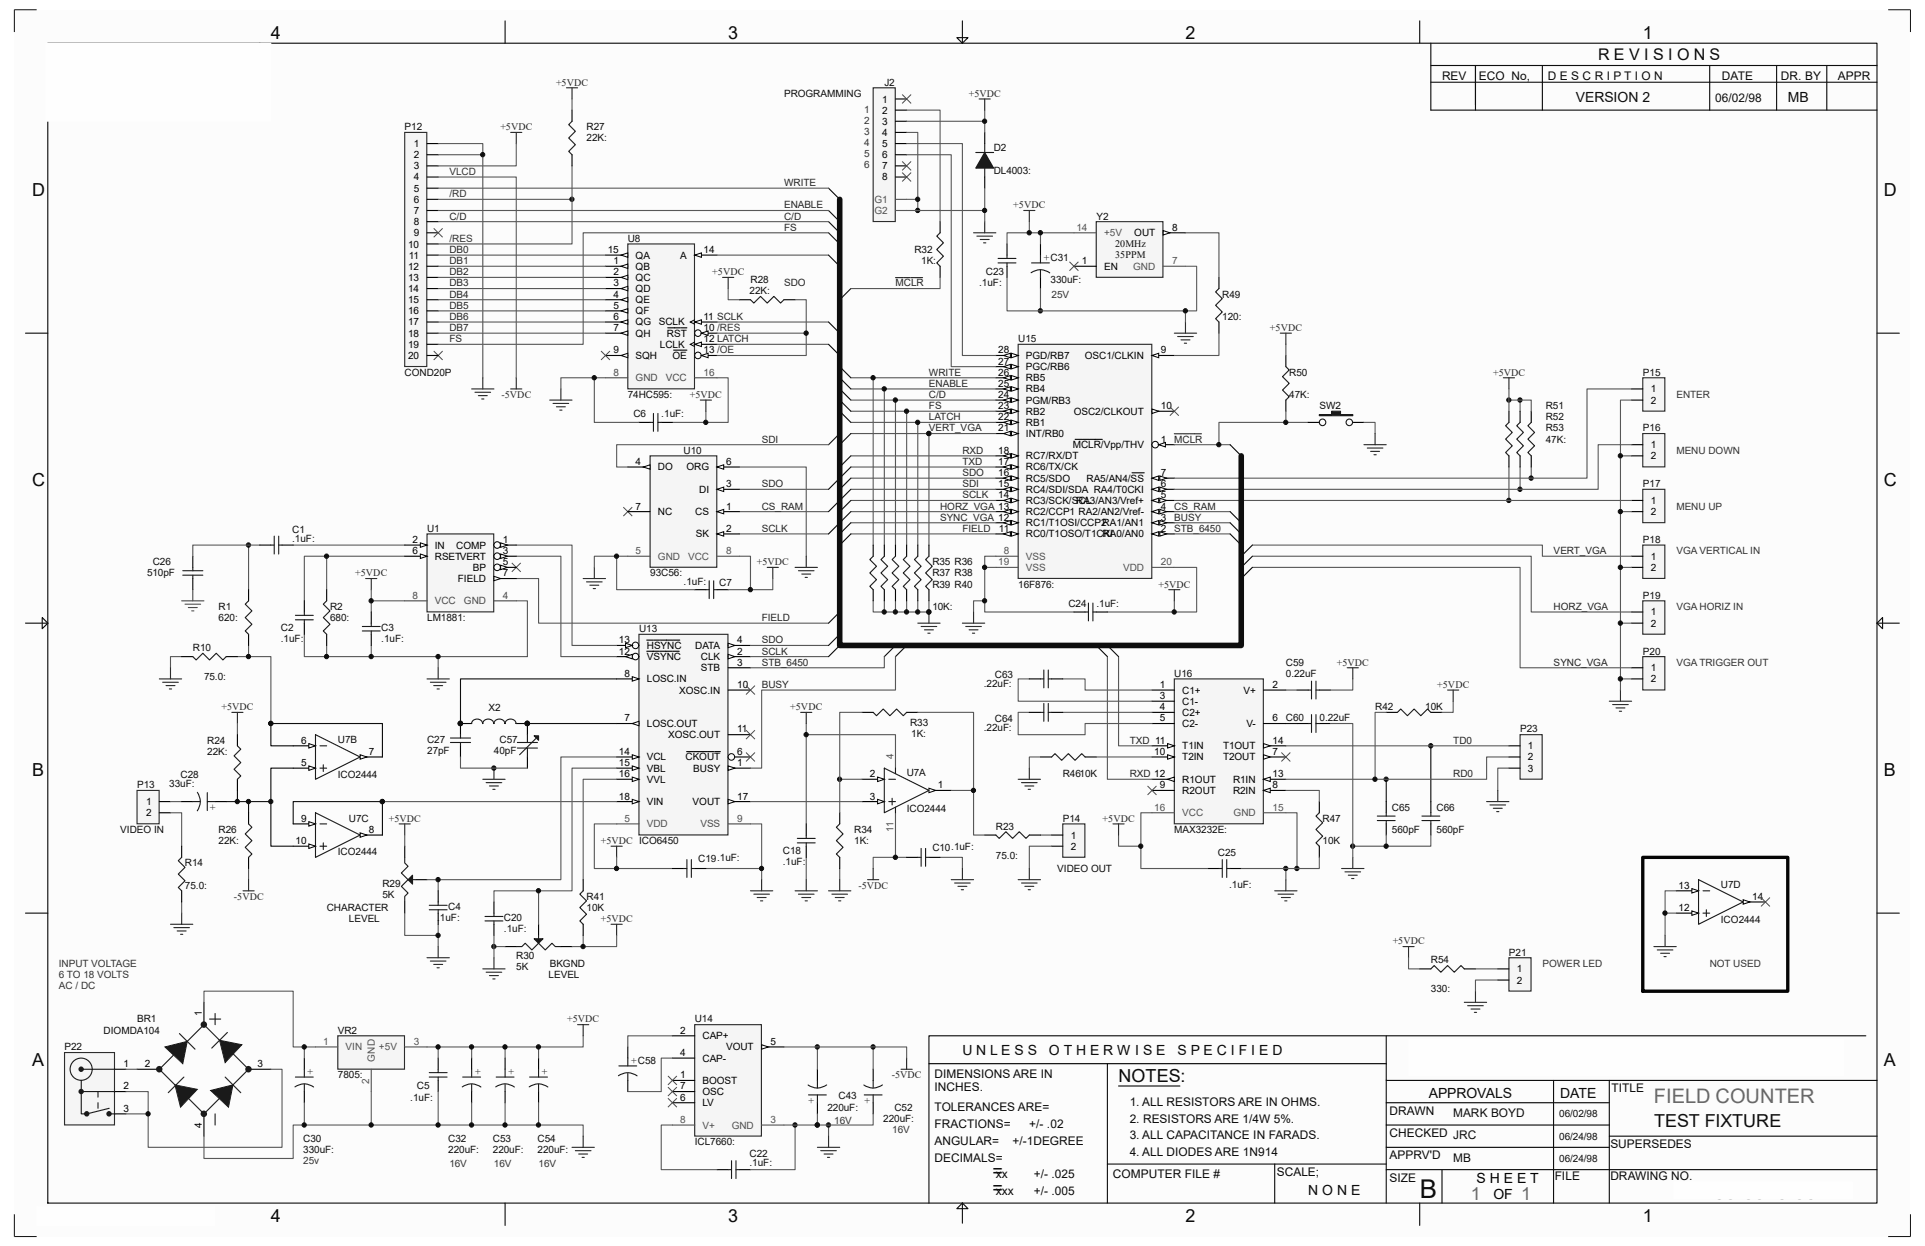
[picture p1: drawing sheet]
<svg xmlns="http://www.w3.org/2000/svg" width="432mm" height="279mm" viewBox="0 0 432 279" stroke-linecap="round" stroke-linejoin="round" font-family="sans-serif">
<defs><g id="words">
<text font-size="5.8" fill="#0a0a0a" x="318.5" y="268.6">B</text>
<g font-size="4.5" fill="#686868">
<text x="371" y="247.3">FIELD COUNTER</text>
<text x="378.2" y="268.8">SH30-0016-00X2</text>
</g>
<g font-size="4" fill="#0a0a0a">
<text x="60.7" y="8.8">4</text>
<text x="163.3" y="8.8">3</text>
<text x="265.9" y="8.8">2</text>
<text x="368.5" y="8.8">1</text>
<text x="7.2" y="43.9">D</text>
<text x="422.5" y="43.9">D</text>
<text x="7.2" y="108.9">C</text>
<text x="422.5" y="108.9">C</text>
<text x="7.2" y="173.9">B</text>
<text x="422.5" y="173.9">B</text>
<text x="7.2" y="238.9">A</text>
<text x="422.5" y="238.9">A</text>
<text x="250.9" y="242.7">NOTES:</text>
<text x="222.6" y="263.9">=</text>
<text x="222.6" y="267.7">=</text>
<text x="60.7" y="273.9">4</text>
<text x="163.3" y="273.9">3</text>
<text x="265.9" y="273.9">2</text>
<text x="368.5" y="273.9">1</text>
</g>
<text font-size="4" fill="#0e0e0e" x="371" y="252.7">TEST FIXTURE</text>
<g font-size="4" fill="#686868">
<text x="330" y="269.2">1</text>
<text x="341.2" y="269.2">1</text>
</g>
<text font-size="3.6" fill="#0a0a0a" x="358.5" y="13.4">R E V I S I O N S</text>
<g font-size="3.1" fill="#0e0e0e">
<text x="353.5" y="22.8">VERSION 2</text>
<text x="401" y="22.8">MB</text>
</g>
<g font-size="3.1" fill="#0a0a0a">
<text x="215.9" y="236.6">U N L E S S</text>
<text x="235.3" y="236.6">O T H E R W I S E</text>
<text x="264.1" y="236.6">S P E C I F I E D</text>
<text x="320.5" y="246.1">APPROVALS</text>
<text x="350" y="246.1">DATE</text>
<text x="293.5" y="267.9">N O N E</text>
</g>
<g font-size="3.1">
<text x="331.2" y="265.3">S H E E T</text>
<text x="335" y="268.9">OF</text>
</g>
<g font-size="2.7" fill="#0a0a0a">
<text x="323.5" y="17.9">REV</text>
<text x="331.7" y="17.9">ECO No,</text>
<text x="347.2" y="17.9">D E S C R I P T I O N</text>
<text x="386.2" y="17.9">DATE</text>
<text x="399.5" y="17.9">DR. BY</text>
<text x="412.3" y="17.9">APPR</text>
<text x="209.6" y="241.7">DIMENSIONS ARE IN</text>
<text x="209.6" y="244.7">INCHES.</text>
<text x="361.5" y="244.9">TITLE</text>
<text x="209.6" y="249.2">TOLERANCES ARE=</text>
<text x="253.4" y="247.9">1. ALL RESISTORS ARE IN OHMS.</text>
<text x="253.4" y="251.7">2. RESISTORS ARE 1/4W 5%.</text>
<text x="311.7" y="249.9">DRAWN</text>
<text x="209.6" y="252.9">FRACTIONS=</text>
<text x="209.6" y="256.7">ANGULAR=</text>
<text x="227.1" y="256.7">+/-1DEGREE</text>
<text x="230.9" y="252.9">+/- .02</text>
<text x="253.4" y="255.4">3. ALL CAPACITANCE IN FARADS.</text>
<text x="311.7" y="255">CHECKED JRC</text>
<text x="361.2" y="257.5">SUPERSEDES</text>
<text x="209.6" y="260.5">DECIMALS=</text>
<text x="253.4" y="259.2">4. ALL DIODES ARE 1N914</text>
<text x="286.4" y="263.7">SCALE;</text>
<text x="311.7" y="260">APPRV'D</text>
<text x="223.4" y="264.2">xx</text>
<text x="223.4" y="268">xxx</text>
<text x="231.9" y="264.2">+/- .025</text>
<text x="231.9" y="268">+/- .005</text>
<text x="249.6" y="264.2">COMPUTER FILE #</text>
<text x="311.7" y="265">SIZE</text>
<text x="348.7" y="264.7">FILE</text>
<text x="361.2" y="264.7">DRAWING NO.</text>
</g>
<g font-size="2.7" fill="#0e0e0e">
<text x="384.8" y="22.9">06/02/98</text>
<text x="326" y="250.4">MARK BOYD</text>
<text x="326" y="260.5">MB</text>
</g>
<g font-size="2.2" fill="#262626">
<text x="124.7" y="19.2">+5VDC</text>
<text x="217.3" y="21.7">+5VDC</text>
<text x="112.2" y="29.2">+5VDC</text>
<text x="175.9" y="41.7">WRITE</text>
<text x="175.9" y="46.7">ENABLE</text>
<text x="227.3" y="46.7">+5VDC</text>
<text x="100.8" y="49.2">C/D</text>
<text x="175.9" y="49.2">C/D</text>
<text x="175.9" y="51.7">FS</text>
<text x="100.8" y="56.7">DB0</text>
<text x="100.8" y="59.2">DB1</text>
<text x="100.8" y="61.7">DB2</text>
<text x="100.8" y="64.2">DB3</text>
<text x="159.8" y="61.7">+5VDC</text>
<text x="175.9" y="64.2">SDO</text>
<text x="200.9" y="64.2">MCLR</text>
<text x="100.8" y="66.7">DB4</text>
<text x="100.8" y="69.2">DB5</text>
<text x="100.8" y="71.8">DB6</text>
<text x="100.8" y="74.3">DB7</text>
<text x="100.8" y="76.7">FS</text>
<text x="284.9" y="74.2">+5VDC</text>
<text x="112.5" y="89.2">-5VDC</text>
<text x="154.7" y="89.2">+5VDC</text>
<text x="208.4" y="84.2">WRITE</text>
<text x="208.4" y="86.7">ENABLE</text>
<text x="208.4" y="89.2">C/D</text>
<text x="334.9" y="84.2">+5VDC</text>
<text x="208.4" y="94.2">LATCH</text>
<text x="208.4" y="91.7">FS</text>
<text x="170.9" y="99.2">SDI</text>
<text x="208.4" y="96.7">VERT_VGA</text>
<text x="215.9" y="101.7">RXD</text>
<text x="263.4" y="99.2">MCLR</text>
<text x="215.9" y="104.3">TXD</text>
<text x="215.9" y="106.8">SDO</text>
<text x="170.9" y="109.3">SDO</text>
<text x="215.9" y="111.8">SCLK</text>
<text x="215.9" y="109.3">SDI</text>
<text x="170.9" y="119.3">SCLK</text>
<text x="170.9" y="114.3">CS_RAM</text>
<text x="210.9" y="114.3">HORZ_VGA 13</text>
<text x="210.9" y="116.8">SYNC_VGA 12</text>
<text x="215.9" y="119.3">FIELD</text>
<text x="263.4" y="119.3">STB_6450</text>
<text x="263.4" y="116.8">BUSY</text>
<text x="263.4" y="114.3">CS_RAM</text>
<text x="348.5" y="124.2">VERT_VGA</text>
<text x="79.7" y="129.2">+5VDC</text>
<text x="169.8" y="126.7">+5VDC</text>
<text x="259.9" y="131.7">+5VDC</text>
<text x="348.5" y="136.8">HORZ_VGA</text>
<text x="170.9" y="139.3">FIELD</text>
<text x="170.9" y="149.3">STB_6450</text>
<text x="170.9" y="146.8">SCLK</text>
<text x="170.9" y="144.3">SDO</text>
<text x="299.9" y="149.3">+5VDC</text>
<text x="348.5" y="149.3">SYNC_VGA</text>
<text x="170.9" y="154.3">BUSY</text>
<text x="322.4" y="154.3">+5VDC</text>
<text x="49.7" y="159.3">+5VDC</text>
<text x="177.3" y="159.3">+5VDC</text>
<text x="253.4" y="166.7">TXD 11</text>
<text x="326" y="166.7">TD0</text>
<text x="253.4" y="174.3">RXD 12</text>
<text x="326" y="174.3">RD0</text>
<text x="87.2" y="184.3">+5VDC</text>
<text x="247.3" y="184.3">+5VDC</text>
<text x="134.8" y="189.3">+5VDC ICO6450</text>
<text x="52.5" y="201.8">-5VDC</text>
<text x="192.5" y="199.3">-5VDC</text>
<text x="134.8" y="206.8">+5VDC</text>
<text x="312.4" y="211.8">+5VDC</text>
<text x="127.2" y="229.3">+5VDC</text>
<text x="200" y="241.8">-5VDC</text>
</g>
<g font-size="2.2" fill="#0e0e0e">
<text x="175.9" y="21.7">PROGRAMMING</text>
<text x="198.4" y="19.2">J2</text>
<text x="90.8" y="29.2">P12</text>
<text x="131.6" y="29.2">R27</text>
<text x="131.6" y="31.7">22K:</text>
<text x="222.9" y="34">D2</text>
<text x="222.9" y="39">DL4003:</text>
<text x="245.9" y="49.2">Y2</text>
<text x="140.8" y="54.2">U8</text>
<text x="205.1" y="56.7">R32</text>
<text x="206.6" y="59.2">1K:</text>
<text x="234.2" y="58.5">+C31</text>
<text x="250.2" y="55.5">20MHz</text>
<text x="250.2" y="58">35PPM</text>
<text x="168.1" y="66">22K:</text>
<text x="168.4" y="63.5">R28</text>
<text x="219.6" y="64.2">.1uF:</text>
<text x="221.2" y="61.7">C23</text>
<text x="235.6" y="63.5">330uF:</text>
<text x="274.2" y="71.8">120:</text>
<text x="274.2" y="66.7">R49</text>
<text x="228.4" y="76.7">U15</text>
<text x="90.8" y="84.2">COND20P</text>
<text x="140.8" y="89.2">74HC595:</text>
<text x="289.2" y="89.2">47K:</text>
<text x="289.2" y="84.2">R50</text>
<text x="368.5" y="84.2">P15</text>
<text x="142.1" y="93.5">C6</text>
<text x="148.3" y="93.5">.1uF:</text>
<text x="296" y="91.7">SW2</text>
<text x="346.7" y="94.2">R52</text>
<text x="346.7" y="91.7">R51</text>
<text x="153.3" y="101.7">U10</text>
<text x="346.7" y="99.2">47K:</text>
<text x="346.7" y="96.7">R53</text>
<text x="368.5" y="96.7">P16</text>
<text x="368.5" y="109.3">P17</text>
<text x="65.5" y="119.5">C1</text>
<text x="95.8" y="119.3">U1</text>
<text x="65.5" y="121.5">.1uF:</text>
<text x="368.5" y="121.8">P18</text>
<text x="33" y="129.2">510pF</text>
<text x="34.3" y="126.7">C26</text>
<text x="145.8" y="129.2">93C56:</text>
<text x="153.3" y="131.3">.1uF:</text>
<text x="161.3" y="131.5">C7</text>
<text x="209.1" y="131.7">R39 R40</text>
<text x="209.1" y="129.2">R37 R38</text>
<text x="209.1" y="126.7">R35 R36</text>
<text x="228.4" y="131.7">16F876:</text>
<text x="49" y="136.8">R1</text>
<text x="74" y="136.8">R2</text>
<text x="209.1" y="136.8">10K:</text>
<text x="239.7" y="136">C24</text>
<text x="245.9" y="136">.1uF:</text>
<text x="368.5" y="134.2">P19</text>
<text x="49" y="139.3">620:</text>
<text x="63" y="141.5">C2</text>
<text x="74" y="139.3">680:</text>
<text x="85.5" y="141.5">C3</text>
<text x="95.8" y="139.3">LM1881:</text>
<text x="143.3" y="141.8">U13</text>
<text x="43.3" y="146">R10</text>
<text x="63" y="144">.1uF:</text>
<text x="85.5" y="144">.1uF:</text>
<text x="288.4" y="149.3">C59</text>
<text x="368.5" y="146.8">P20</text>
<text x="45.8" y="152.5">75.0:</text>
<text x="220.7" y="154">.22uF:</text>
<text x="223.2" y="152">C63</text>
<text x="263.4" y="151.8">U16</text>
<text x="288.4" y="151.8">0.22uF</text>
<text x="109.6" y="159.5">X2</text>
<text x="288.4" y="161.8">C60</text>
<text x="296" y="161.8">0.22uF</text>
<text x="308.5" y="159.3">R42</text>
<text x="319.7" y="159.3">10K</text>
<text x="46.5" y="166.7">R24</text>
<text x="75.8" y="166.5">U7B</text>
<text x="95.8" y="166.5">C27</text>
<text x="112.1" y="166.5">C57</text>
<text x="204.1" y="162.8">R33</text>
<text x="204.4" y="165.3">1K:</text>
<text x="220.7" y="164">.22uF:</text>
<text x="223.2" y="162">C64</text>
<text x="341" y="164.3">P23</text>
<text x="46.5" y="169.3">22K:</text>
<text x="95.8" y="169">27pF</text>
<text x="110.8" y="169">40pF</text>
<text x="30.7" y="176.8">P13</text>
<text x="38" y="176.5">33uF:</text>
<text x="40.5" y="174.5">C28</text>
<text x="75.8" y="174.5">ICO2444</text>
<text x="203.4" y="174">U7A</text>
<text x="238.4" y="174.3">R4610K</text>
<text x="48.5" y="181.7" transform="rotate(-90 48.5 181.7)">+</text>
<text x="78.3" y="184.3">U7C</text>
<text x="203.4" y="182">ICO2444</text>
<text x="238.4" y="184.3">P14</text>
<text x="296.7" y="184.3">R47</text>
<text x="312.2" y="181.8">C65</text>
<text x="322.2" y="181.8">C66</text>
<text x="27" y="186.8">VIDEO IN</text>
<text x="49" y="189.3">22K:</text>
<text x="49" y="186.8">R26</text>
<text x="75.8" y="191.8">ICO2444</text>
<text x="175.6" y="191.5">C18</text>
<text x="191.6" y="189.3">1K:</text>
<text x="191.6" y="186.8">R34</text>
<text x="209.1" y="190.8">C10.1uF:</text>
<text x="223.4" y="186">R23</text>
<text x="263.4" y="186.8">MAX3232E:</text>
<text x="296.7" y="189.3">10K</text>
<text x="312.2" y="186.8">560pF</text>
<text x="322.2" y="186.8">560pF</text>
<text x="41.5" y="194.3">R14</text>
<text x="156.6" y="193.3">C19.1uF:</text>
<text x="175.6" y="194">.1uF:</text>
<text x="223.4" y="192.5">75.0:</text>
<text x="237.2" y="195.5">VIDEO OUT</text>
<text x="273.2" y="192">C25</text>
<text x="41.5" y="199.3">75.0:</text>
<text x="85.8" y="201.3">5K</text>
<text x="85.8" y="198.8">R29</text>
<text x="131.6" y="201.8">R41</text>
<text x="275.7" y="199.1">.1uF:</text>
<text x="386" y="199.1">U7D</text>
<text x="73.3" y="204.3">CHARACTER</text>
<text x="78.3" y="206.8">LEVEL</text>
<text x="98" y="206.5">.1uF:</text>
<text x="100.5" y="204">C4</text>
<text x="113" y="209">.1uF:</text>
<text x="113" y="206.5">C20</text>
<text x="131.6" y="204.3">10K</text>
<text x="386" y="207.1">ICO2444</text>
<text x="115.8" y="215.1">R30</text>
<text x="338.5" y="214.3">P21</text>
<text x="115.8" y="217.6">5K</text>
<text x="123.1" y="219.3">LEVEL</text>
<text x="123.3" y="216.8">BKGND</text>
<text x="321" y="216">R54</text>
<text x="321" y="222.5">330:</text>
<text x="23.2" y="231.8">DIOMDA104</text>
<text x="30.7" y="229.3">BR1</text>
<text x="75.8" y="231.8">VR2</text>
<text x="155.8" y="229.3">U14</text>
<text x="14.5" y="235.5">P22</text>
<text x="141.6" y="238.5">+C58</text>
<text x="69" y="241">+</text>
<text x="75.8" y="241.8">7805:</text>
<text x="93.5" y="244.3">C5</text>
<text x="106.6" y="241">+</text>
<text x="114.1" y="241">+</text>
<text x="121.5" y="241">+</text>
<text x="92" y="246.8">.1uF:</text>
<text x="181.4" y="247.5">+</text>
<text x="185.6" y="249">220uF:</text>
<text x="188.1" y="246.5">C43</text>
<text x="193.9" y="247.5">+</text>
<text x="198.1" y="251.5">220uF:</text>
<text x="200.6" y="249">C52</text>
<text x="349.7" y="250.5">06/02/98</text>
<text x="68" y="256">C30</text>
<text x="100.5" y="256">C32</text>
<text x="110.5" y="256">C53</text>
<text x="120.6" y="256">C54</text>
<text x="155.8" y="256.8">ICL7660:</text>
<text x="349.7" y="255.6">06/24/98</text>
<text x="68" y="258.6">330uF:</text>
<text x="100.5" y="258.6">220uF:</text>
<text x="110.5" y="258.6">220uF:</text>
<text x="120.6" y="258.6">220uF:</text>
<text x="168.1" y="261.5">.1uF:</text>
<text x="168.1" y="259.5">C22</text>
<text x="349.7" y="260.6">06/24/98</text>
</g>
<g font-size="2.2">
<text x="197.9" y="23">1</text>
<text x="197.9" y="25.5">2</text>
<text x="197.9" y="28">3</text>
<text x="92.8" y="33">1</text>
<text x="92.8" y="35.5">2</text>
<text x="197.9" y="30.5">4</text>
<text x="197.9" y="33">5</text>
<text x="197.9" y="35.5">6</text>
<text x="92.8" y="38">3</text>
<text x="92.8" y="40.5">4</text>
<text x="197.9" y="38">7</text>
<text x="197.9" y="40.5">8</text>
<text x="92.8" y="43">5</text>
<text x="92.8" y="45.5">6</text>
<text x="92.8" y="48">7</text>
<text x="92.8" y="50.5">8</text>
<text x="92.8" y="53">9</text>
<text x="254.4" y="53">OUT</text>
<text x="262.9" y="51.7">8</text>
<text x="91.5" y="55.5">10</text>
<text x="91.7" y="58">11</text>
<text x="136.3" y="56.7">15</text>
<text x="137.6" y="59.2">1</text>
<text x="142.6" y="58">QA</text>
<text x="152.6" y="58">A</text>
<text x="157.8" y="56.7">14</text>
<text x="242.7" y="59.2">1</text>
<text x="91.5" y="60.5">12</text>
<text x="91.5" y="63">13</text>
<text x="91.5" y="65.5">14</text>
<text x="137.6" y="61.7">2</text>
<text x="137.6" y="64.2">3</text>
<text x="142.6" y="60.5">QB</text>
<text x="142.6" y="63">QC</text>
<text x="142.6" y="65.5">QD</text>
<text x="247.7" y="60.5">EN</text>
<text x="91.5" y="68">15</text>
<text x="91.5" y="70.5">16</text>
<text x="137.6" y="66.7">4</text>
<text x="137.6" y="69.2">5</text>
<text x="137.6" y="71.8">6</text>
<text x="142.6" y="68">QE</text>
<text x="142.6" y="70.5">QF</text>
<text x="157.8" y="71.8">11 SCLK</text>
<text x="91.5" y="73">17</text>
<text x="91.5" y="75.5">18</text>
<text x="91.5" y="78">19</text>
<text x="137.6" y="74.3">7</text>
<text x="142.6" y="73">QG</text>
<text x="142.6" y="75.5">QH</text>
<text x="147.8" y="73">SCLK</text>
<text x="148" y="78">LCLK</text>
<text x="149.6" y="75.5">RST</text>
<text x="157.8" y="74.3">10 /RES</text>
<text x="157.8" y="76.7">12 LATCH</text>
<text x="91.5" y="80.5">20</text>
<text x="137.6" y="79.2">9</text>
<text x="142.6" y="80.5">SQH</text>
<text x="150.8" y="80.5">OE</text>
<text x="157.8" y="79.2">13 /OE</text>
<text x="223.9" y="81.7">27</text>
<text x="223.9" y="79.2">28</text>
<text x="230.1" y="83">PGC/RB6</text>
<text x="230.1" y="80.5">PGD/RB7</text>
<text x="243.3" y="80.5">OSC1/CLKIN</text>
<text x="260.4" y="79.2">9</text>
<text x="223.9" y="89.2">24</text>
<text x="223.9" y="86.7">25</text>
<text x="223.9" y="84.2">26</text>
<text x="230.1" y="88">RB4</text>
<text x="230.1" y="85.5">RB5</text>
<text x="370.3" y="88">1</text>
<text x="223.9" y="94.2">22</text>
<text x="223.9" y="91.7">23</text>
<text x="230.1" y="95.5">RB1</text>
<text x="230.1" y="93">RB2</text>
<text x="230.1" y="90.5">PGM/RB3</text>
<text x="240.8" y="93">OSC2/CLKOUT</text>
<text x="260.4" y="91.7">10</text>
<text x="370.3" y="90.5">2</text>
<text x="223.9" y="101.7">18</text>
<text x="223.9" y="96.7">21</text>
<text x="230.1" y="98">INT/RB0</text>
<text x="240.6" y="100.5">MCLR/Vpp/THV</text>
<text x="260.4" y="99.2">1</text>
<text x="370.3" y="100.5">1</text>
<text x="142.6" y="104.3">4</text>
<text x="147.6" y="105.5">DO</text>
<text x="154" y="105.5">ORG</text>
<text x="162.9" y="104.3">6</text>
<text x="223.9" y="106.8">16</text>
<text x="223.9" y="104.3">17</text>
<text x="230.1" y="108">RC5/SDO</text>
<text x="230.1" y="105.5">RC6/TX/CK</text>
<text x="230.1" y="103">RC7/RX/DT</text>
<text x="243.7" y="108">RA5/AN4/SS</text>
<text x="260.4" y="106.8">7</text>
<text x="370.3" y="103">2</text>
<text x="156.9" y="110.5">DI</text>
<text x="162.9" y="109.3">3</text>
<text x="223.9" y="111.8">14</text>
<text x="223.9" y="109.3">15</text>
<text x="230.1" y="113">RC3/SCK/SCL</text>
<text x="230.1" y="110.5">RC4/SDI/SDA RA4/T0CKI</text>
<text x="241.4" y="113">RA3/AN3/Vref+</text>
<text x="260.4" y="111.8">5</text>
<text x="260.4" y="109.3">6</text>
<text x="370.3" y="113">1</text>
<text x="142.6" y="114.3">7</text>
<text x="147.6" y="115.5">NC</text>
<text x="156" y="115.5">CS</text>
<text x="162.9" y="114.3">1</text>
<text x="162.9" y="119.3">2</text>
<text x="224.1" y="119.3">11</text>
<text x="230.1" y="118">RC1/T1OSI/CCP2RA1/AN1</text>
<text x="230.1" y="115.5">RC2/CCP1 RA2/AN2/Vref-</text>
<text x="260.4" y="119.3">2</text>
<text x="260.4" y="116.8">3</text>
<text x="260.4" y="114.3">4</text>
<text x="370.3" y="115.5">2</text>
<text x="92.5" y="121.8">2</text>
<text x="92.5" y="124.2">6</text>
<text x="97.5" y="123">IN</text>
<text x="97.5" y="125.5">RSETVERT</text>
<text x="102.3" y="123">COMP</text>
<text x="112.8" y="121.8">1</text>
<text x="112.8" y="124.2">3</text>
<text x="156.1" y="120.5">SK</text>
<text x="230.1" y="120.5">RC0/T1OSO/T1CKI</text>
<text x="247.3" y="120.5">RA0/AN0</text>
<text x="370.3" y="125.5">1</text>
<text x="102.7" y="130.5">FIELD</text>
<text x="106" y="128">BP</text>
<text x="112.8" y="129.2">7</text>
<text x="112.8" y="126.7">5</text>
<text x="370.3" y="128">2</text>
<text x="370.3" y="138">1</text>
<text x="370.3" y="140.5">2</text>
<text x="138.8" y="146.8">12</text>
<text x="138.8" y="144.3">13</text>
<text x="145.1" y="148">VSYNC</text>
<text x="145.1" y="145.5">HSYNC</text>
<text x="156" y="145.5">DATA</text>
<text x="157.2" y="148">CLK</text>
<text x="165.4" y="146.8">2</text>
<text x="165.4" y="149.3">3</text>
<text x="165.4" y="144.3">4</text>
<text x="140.1" y="151.8">8</text>
<text x="145.1" y="153">LOSC.IN</text>
<text x="152.4" y="155.5">XOSC.IN</text>
<text x="157.2" y="150.5">STB</text>
<text x="165.4" y="154.3">10</text>
<text x="260.2" y="154.3">1</text>
<text x="265.2" y="155.5">C1+</text>
<text x="278.9" y="155.5">V+</text>
<text x="285.4" y="154.3">2</text>
<text x="370.3" y="150.5">1</text>
<text x="370.3" y="153">2</text>
<text x="140.1" y="161.8">7</text>
<text x="260.2" y="156.8">3</text>
<text x="260.2" y="159.3">4</text>
<text x="260.2" y="161.8">5</text>
<text x="265.2" y="158">C1-</text>
<text x="265.2" y="160.5">C2+</text>
<text x="285.4" y="161.8">6</text>
<text x="67.5" y="166.7">6</text>
<text x="145.1" y="163">LOSC.OUT</text>
<text x="149.9" y="165.5">XOSC.OUT</text>
<text x="165.4" y="164.3">11</text>
<text x="265.2" y="163">C2-</text>
<text x="279.6" y="163">V-</text>
<text x="285.4" y="166.7">14</text>
<text x="67.5" y="171.8">5</text>
<text x="82.8" y="169.3">7</text>
<text x="138.8" y="169.3">14</text>
<text x="138.8" y="171.8">15</text>
<text x="145.1" y="170.5">VCL</text>
<text x="145.1" y="173">VBL</text>
<text x="153.8" y="170.5">CKOUT</text>
<text x="155.5" y="173">BUSY</text>
<text x="165.4" y="171.8">1</text>
<text x="165.4" y="169.3">6</text>
<text x="258.9" y="169.3">10</text>
<text x="265.2" y="170.5">T2IN</text>
<text x="265.2" y="168">T1IN</text>
<text x="274.3" y="170.5">T2OUT</text>
<text x="274.3" y="168">T1OUT</text>
<text x="285.4" y="169.3">7</text>
<text x="342.7" y="168">1</text>
<text x="342.7" y="170.5">2</text>
<text x="342.7" y="173">3</text>
<text x="138.8" y="174.3">16</text>
<text x="138.8" y="179.3">18</text>
<text x="145.1" y="175.5">VVL</text>
<text x="165.4" y="179.3">17</text>
<text x="195.1" y="174.3">2</text>
<text x="195.1" y="179.3">3</text>
<text x="210.4" y="176.8">1</text>
<text x="260.2" y="176.8">9</text>
<text x="265.2" y="178">R2OUT</text>
<text x="265.2" y="175.5">R1OUT</text>
<text x="276.6" y="178">R2IN</text>
<text x="276.6" y="175.5">R1IN</text>
<text x="285.4" y="176.8">8</text>
<text x="285.4" y="174.3">13</text>
<text x="32.8" y="180.5">1</text>
<text x="32.8" y="183">2</text>
<text x="67.5" y="184.3">9</text>
<text x="145.1" y="180.5">VIN</text>
<text x="155.4" y="180.5">VOUT</text>
<text x="66.3" y="189.3">10</text>
<text x="82.8" y="186.8">8</text>
<text x="240.2" y="188">1</text>
<text x="240.2" y="190.5">2</text>
<text x="376.5" y="199.3">13</text>
<text x="393" y="201.8">14</text>
<text x="376.5" y="204.3">12</text>
<text x="340.3" y="218.1">1</text>
<text x="340.3" y="220.6">2</text>
<text x="45.3" y="227.8" transform="rotate(-90 45.3 227.8)">1</text>
<text x="152.6" y="231.8">2</text>
<text x="157.6" y="233">CAP+</text>
<text x="27.7" y="239.3">1</text>
<text x="32.5" y="239.3">2</text>
<text x="57.7" y="239.3">3</text>
<text x="152.6" y="236.8">4</text>
<text x="157.6" y="238">CAP-</text>
<text x="162.9" y="235.5">VOUT</text>
<text x="172.9" y="234.3">5</text>
<text x="27.7" y="244.3">2</text>
<text x="152.6" y="244.3">7</text>
<text x="152.6" y="241.8">1</text>
<text x="157.6" y="245.5">OSC</text>
<text x="157.6" y="243">BOOST</text>
<text x="27.7" y="249.3">3</text>
<text x="152.6" y="246.8">6</text>
<text x="157.6" y="248">LV</text>
<text x="45.3" y="253" transform="rotate(-90 45.3 253)">4</text>
</g>
<g font-size="2.2" fill="#343434">
<text x="193.9" y="25.2">1</text>
<text x="193.9" y="27.7">2</text>
<text x="193.9" y="30.2">3</text>
<text x="193.9" y="32.7">4</text>
<text x="193.9" y="35.2">5</text>
<text x="100.8" y="39.2">VLCD</text>
<text x="193.9" y="37.7">6</text>
<text x="100.8" y="44.2">/RD</text>
<text x="100.8" y="54.2">/RES</text>
<text x="235.9" y="66.7">25V</text>
<text x="376" y="89.2">ENTER</text>
<text x="376" y="101.7">MENU DOWN</text>
<text x="376" y="114.3">MENU UP</text>
<text x="376" y="124.2">VGA VERTICAL IN</text>
<text x="376" y="136.8">VGA HORIZ IN</text>
<text x="376" y="149.3">VGA TRIGGER OUT</text>
<text x="13.2" y="216.8">INPUT VOLTAGE</text>
<text x="13.2" y="219.3">6 TO 18 VOLTS</text>
<text x="13.2" y="221.8">AC / DC</text>
<text x="346" y="216.8">POWER LED</text>
<text x="383.5" y="216.8">NOT USED</text>
<text x="187.1" y="252.1">16V</text>
<text x="200.1" y="254">16V</text>
<text x="68" y="261.1">25v</text>
<text x="100.8" y="261.8">16V</text>
<text x="110.8" y="261.8">16V</text>
<text x="120.8" y="261.8">16V</text>
</g>
<g font-size="2.2" fill="#535353">
<text x="196.1" y="45.5">G1</text>
<text x="196.1" y="48">G2</text>
<text x="241.4" y="51.7">14</text>
<text x="247.7" y="53">+5V</text>
<text x="262.9" y="59.2">7</text>
<text x="254.2" y="60.5">GND</text>
<text x="142.6" y="124.2">5</text>
<text x="147.6" y="125.5">GND</text>
<text x="154.4" y="125.5">VCC</text>
<text x="162.9" y="124.2">8</text>
<text x="225.1" y="124.2">8</text>
<text x="230.1" y="125.5">VSS</text>
<text x="223.9" y="126.7">19</text>
<text x="230.1" y="128">VSS</text>
<text x="251.9" y="128">VDD</text>
<text x="260.4" y="126.7">20</text>
<text x="200.4" y="170.3" transform="rotate(-90 200.4 170.3)">4</text>
<text x="140.1" y="184.3">5</text>
<text x="145.1" y="185.5">VDD</text>
<text x="258.9" y="181.8">16</text>
<text x="265.2" y="183">VCC</text>
<text x="276.7" y="183">GND</text>
<text x="285.4" y="181.8">15</text>
<text x="200.4" y="186.6" transform="rotate(-90 200.4 186.6)">11</text>
<text x="72.5" y="234.3">1</text>
<text x="77.5" y="235.5">VIN</text>
<text x="84.1" y="238" transform="rotate(-90 84.1 238)">GND</text>
<text x="85" y="235.5">+5V</text>
<text x="92.8" y="234.3">3</text>
<text x="82.8" y="243" transform="rotate(-90 82.8 243)">2</text>
<text x="152.6" y="251.8">8</text>
<text x="172.9" y="251.8">3</text>
<text x="157.6" y="253.1">V+</text>
<text x="164.1" y="253.1">GND</text>
</g>
<g font-size="2.2" fill="#4c4c4c">
<text x="137.6" y="84.2">8</text>
<text x="142.6" y="85.5">GND</text>
<text x="149.4" y="85.5">VCC</text>
<text x="157.8" y="84.2">16</text>
<text x="92.5" y="134.2">8</text>
<text x="97.5" y="135.5">VCC</text>
<text x="104.1" y="135.5">GND</text>
<text x="112.8" y="134.2">4</text>
<text x="157.1" y="185.5">VSS</text>
<text x="165.4" y="184.3">9</text>
</g>
</g></defs>
<path d="M3.2 2.2h425.3v275.1h-425.3z" fill="#fcfcfc"/>
<g fill="none" stroke="#0a0a0a" stroke-width=".25">
<path d="M10.7 9.7h410.3v260.1h-410.3zM113.3 4.7v5M214.6 8.4h2.5l-1.2 1.3zM215.9 4.7v5M318.5 4.7v5M321 14.7h100M321 9.7v15h100M321 18.4h100M331 14.7v10M346 14.7v10M383.5 14.7v10M398.5 14.7v10"/>
<path d="M409.8 14.7v10M5.7 74.7h5M421 74.7h5M5.7 139.7h5M9.5 138.5l1.2 1.2-1.2 1.3zM421 139.7l1.3-1.2v2.5zM421 139.7h5M5.7 204.8h5M421 204.8h5M248.4 238.5v31.3M310.9 232.3v37.5M418.5 232.3h-210.1v37.5"/>
<path d="M250.9 243.5h13.8M310.9 242.3h110.1M310.9 252.3h50.1M310.9 257.3h50.1M310.9 247.3h50.1M348.5 242.3v27.5M361 242.3v27.5M361 254.8h60M113.3 269.8v5M215.9 269.8l1.2 1.2h-2.5zM215.9 269.8v4.5M248.4 261h62.5"/>
<path d="M285.9 261v8.8M310.9 262.3h110.1M318.5 269.8v5M323.5 262.3v7.5"/>
</g>
<path d="M322 236.8h3.5l1-2-.5-.5h-3l-2.5 6M328.5 237.3h3.5M333 234.3h-3.5l-2.5 6h3.5M336 234.3l-2.8 6h3.5M346 234.3h-3.5l-.5 .5-2.5 5 .5 .5h3.5M348.7 234.3h3l.5 .5-2.5 5-.5 .5h-3l-.5-.5 2.5-5z" fill="none" stroke="#0a0a0a" stroke-width=".75"/>
<path d="M8.2 2.2h-5v5M423.5 2.2h5v5M3.2 272.3v5h5M428.5 272.3v5h-5" fill="none" stroke="#0e0e0e" stroke-width=".22"/>
<path d="M58.3 9.7v16.2h-47.6M208.4 238.5h102.5" fill="none" stroke="#000" stroke-width=".25"/>
<path d="M143.3 142.2h20v45h-20z" fill-rule="evenodd" fill="#f5f5f5" stroke="#262626" stroke-width=".25"/>
<path d="M163.3 172.2h5" fill="none" stroke="#000" stroke-width=".25"/>
<path d="M163.3 171.7l1.5 .5-1.5 .5z" fill="#fcfcfc"/>
<path d="M163.3 171.7l1.5 .5-1.5 .5z" fill="none" stroke="#000" stroke-width=".22"/>
<path d="M163.3 147.2h5" fill="none" stroke="#000" stroke-width=".25"/>
<path d="M163.3 146.7l1.5 .5-1.5 .5z" fill="#fcfcfc"/>
<path d="M163.3 146.7l1.5 .5-1.5 .5z" fill="none" stroke="#000" stroke-width=".22"/>
<path d="M163.3 149.7h5M163.3 144.7h5" fill="none" stroke="#000" stroke-width=".25"/>
<path d="M163.3 144.2l1.5 .5-1.5 .5z" fill="#fcfcfc"/>
<path d="M163.3 144.2l1.5 .5-1.5 .5z" fill="none" stroke="#000" stroke-width=".22"/>
<path d="M138.3 184.8h5" fill="none" stroke="#535353" stroke-width=".25"/>
<path d="M163.3 169.7h5" fill="none" stroke="#000" stroke-width=".25"/>
<circle cx="164.1" cy="169.7" r=".73" fill="#fcfcfc" stroke="#000" stroke-width=".22"/>
<path d="M138.3 162.2h5M154 168.5h1.5M155.6 168.5h3M158.7 168.5h1.4M160.3 168.5h1.3" fill="none" stroke="#000" stroke-width=".25"/>
<path d="M141.8 162.2l1.5-.5v1z" fill="#fcfcfc"/>
<path d="M141.8 162.2l1.5-.5v1z" fill="none" stroke="#000" stroke-width=".22"/>
<path d="M138.3 152.2h5" fill="none" stroke="#000" stroke-width=".25"/>
<path d="M141.8 151.7l1.5 .5-1.5 .5z" fill="#fcfcfc"/>
<path d="M141.8 151.7l1.5 .5-1.5 .5z" fill="none" stroke="#000" stroke-width=".22"/>
<path d="M138.3 147.2h5M163.3 154.7h5M163.3 164.7h5" fill="none" stroke="#000" stroke-width=".25"/>
<path d="M163.3 184.8h5" fill="none" stroke="#4c4c4c" stroke-width=".25"/>
<circle cx="142.5" cy="147.2" r=".73" fill="#fcfcfc" stroke="#000" stroke-width=".22"/>
<path d="M140.3 147.2l1.5-.5v1z" fill="#fcfcfc"/>
<path d="M140.3 147.2l1.5-.5v1z" fill="none" stroke="#000" stroke-width=".22"/>
<path d="M138.3 144.7h5M145.1 146h2.7M148 146h2.8M150.9 146h1.5" fill="none" stroke="#000" stroke-width=".25"/>
<circle cx="142.5" cy="144.7" r=".73" fill="#fcfcfc" stroke="#000" stroke-width=".22"/>
<path d="M140.3 144.2l1.5 .5-1.5 .5z" fill="#fcfcfc"/>
<path d="M140.3 144.2l1.5 .5-1.5 .5z" fill="none" stroke="#000" stroke-width=".22"/>
<path d="M145.1 143.5h1.4M146.6 143.5h1.3M148.1 143.5h2.8M151 143.5h1.5M138.3 169.7h5" fill="none" stroke="#000" stroke-width=".25"/>
<path d="M141.8 169.2l1.5 .5-1.5 .5z" fill="#fcfcfc"/>
<path d="M141.8 169.2l1.5 .5-1.5 .5z" fill="none" stroke="#000" stroke-width=".22"/>
<path d="M138.3 172.2h5" fill="none" stroke="#000" stroke-width=".25"/>
<path d="M141.8 171.7l1.5 .5-1.5 .5z" fill="#fcfcfc"/>
<path d="M141.8 171.7l1.5 .5-1.5 .5z" fill="none" stroke="#000" stroke-width=".22"/>
<path d="M138.3 174.7h5" fill="none" stroke="#000" stroke-width=".25"/>
<path d="M141.8 174.2l1.5 .5-1.5 .5z" fill="#fcfcfc"/>
<path d="M141.8 174.2l1.5 .5-1.5 .5z" fill="none" stroke="#000" stroke-width=".22"/>
<path d="M163.3 179.7h5" fill="none" stroke="#000" stroke-width=".25"/>
<path d="M163.3 179.2l1.5 .5-1.5 .5z" fill="#fcfcfc"/>
<path d="M163.3 179.2l1.5 .5-1.5 .5z" fill="none" stroke="#000" stroke-width=".22"/>
<path d="M138.3 179.7h5" fill="none" stroke="#000" stroke-width=".25"/>
<path d="M141.8 179.2l1.5 .5-1.5 .5z" fill="#fcfcfc"/>
<path d="M141.8 179.2l1.5 .5-1.5 .5z" fill="none" stroke="#000" stroke-width=".22"/>
<path d="M114.8 126.2l2 2M116.8 126.2l-2 2" fill="none" stroke="#4c4c4c" stroke-width=".22"/>
<path d="M103.3 167.2v2.5M105.8 162.2h-2.5v2.5M115.8 162.2h2.5v2.5M118.3 169.7v2.5" fill="none" stroke="#000" stroke-width=".25"/>
<g fill="#0e0e0e" stroke="#0e0e0e" stroke-width=".22">
<circle cx="103.3" cy="162.2" r=".48"/>
<circle cx="118.3" cy="162.2" r=".48"/>
</g>
<path d="M101 166.5h4.5M101 165.5h4.5M103.3 164.7v.8M103.3 166.5v.7M105.8 162.2a1.25 1.25 0 0 1 1.2-1 1.25 1.25 0 0 1 1.2 1M108.3 162.2a1.25 1.25 0 0 1 1.2-1 1.25 1.25 0 0 1 1.3 1M110.8 162.2a1.25 1.25 0 0 1 1.2-1 1.25 1.25 0 0 1 1.2 1 1.28 1.28 0 0 1 1.3-1 1.28 1.28 0 0 1 1.3 1M116.1 166.5h4.5M116.1 167.7h4.5M118.3 164.7v1.8M118.3 167.7v2M120.3 165.5l-3.7 3.7" fill="none" stroke="#1c1c1c" stroke-width=".25"/>
<path d="M119.8 165h1v1z" fill="#1c1c1c"/>
<path d="M119.8 165h1v1zM90.8 192.3v1.2l.7 .8-1.5 1.5 1.5 1.5-1.5 1.5 1.5 1.5-.7 .7v1.3M91.5 197.3h1.8" fill="none" stroke="#1c1c1c" stroke-width=".25"/>
<g fill="#0e0e0e" stroke="#0e0e0e" stroke-width=".22">
<circle cx="118.3" cy="162.2" r=".48"/>
<circle cx="103.3" cy="162.2" r=".48"/>
</g>
<path d="M138.3 152.2h-35v10M118.3 162.2h20" fill="none" stroke="#0e0e0e" stroke-width=".25"/>
<path d="M90.8 189.8v2.5M93.3 197.3h2.5M90.8 202.3v2.5" fill="none" stroke="#000" stroke-width=".25"/>
<path d="M91.5 197.3l1-1v2z" fill="#1c1c1c"/>
<path d="M91.5 197.3l1-1v2zM115.8 212.3h1.3l.7-.8 1.5 1.5 1.5-1.5 1.5 1.5 1.5-1.5 .8 .8h1.2M120.8 209.8v1.7" fill="none" stroke="#1c1c1c" stroke-width=".25"/>
<path d="M113.3 212.3h2.5M120.8 207.3v2.5M125.8 212.3h2.5" fill="none" stroke="#000" stroke-width=".25"/>
<path d="M119.8 210.5h2l-1 1z" fill="#1c1c1c"/>
<path d="M119.8 210.5h2l-1 1z" fill="none" stroke="#1c1c1c" stroke-width=".25"/>
<path d="M193.4 174.7h5" fill="none" stroke="#000" stroke-width=".25"/>
<path d="M196.9 174.2l1.5 .5-1.5 .5z" fill="#fcfcfc"/>
<path d="M196.9 174.2l1.5 .5-1.5 .5z" fill="none" stroke="#000" stroke-width=".22"/>
<path d="M193.4 179.7h5" fill="none" stroke="#000" stroke-width=".25"/>
<path d="M196.9 179.2l1.5 .5-1.5 .5z" fill="#fcfcfc"/>
<path d="M196.9 179.2l1.5 .5-1.5 .5z" fill="none" stroke="#000" stroke-width=".22"/>
<path d="M208.4 177.2h5" fill="none" stroke="#000" stroke-width=".25"/>
<path d="M208.4 176.7l1.5 .5-1.5 .5z" fill="#fcfcfc"/>
<path d="M208.4 176.7l1.5 .5-1.5 .5z" fill="none" stroke="#000" stroke-width=".22"/>
<path d="M200.9 167.2v5M200.9 182.3v5" fill="none" stroke="#535353" stroke-width=".25"/>
<path d="M198.4 172.2l10 5-10 5.1zM199.4 179.7h1.5M199.4 174.7h1.5M200.1 179v1.5M200.9 172.2v1.3M200.9 181v1.3" fill="none" stroke="#1c1c1c" stroke-width=".25"/>
<path d="M65.8 167.2h5" fill="none" stroke="#000" stroke-width=".25"/>
<path d="M69.3 166.7l1.5 .5-1.5 .5z" fill="#fcfcfc"/>
<path d="M69.3 166.7l1.5 .5-1.5 .5z" fill="none" stroke="#000" stroke-width=".22"/>
<path d="M65.8 172.2h5" fill="none" stroke="#000" stroke-width=".25"/>
<path d="M69.3 171.7l1.5 .5-1.5 .5z" fill="#fcfcfc"/>
<path d="M69.3 171.7l1.5 .5-1.5 .5z" fill="none" stroke="#000" stroke-width=".22"/>
<path d="M80.8 169.7h5" fill="none" stroke="#000" stroke-width=".25"/>
<path d="M80.8 169.2l1.5 .5-1.5 .5z" fill="#fcfcfc"/>
<path d="M80.8 169.2l1.5 .5-1.5 .5z" fill="none" stroke="#000" stroke-width=".22"/>
<path d="M70.8 164.7l10 5-10 5zM71.8 172.2h1.5M71.8 167.2h1.5M72.5 171.5v1.5" fill="none" stroke="#1c1c1c" stroke-width=".25"/>
<path d="M65.8 184.8h5" fill="none" stroke="#000" stroke-width=".25"/>
<path d="M69.3 184.3l1.5 .5-1.5 .5z" fill="#fcfcfc"/>
<path d="M69.3 184.3l1.5 .5-1.5 .5z" fill="none" stroke="#000" stroke-width=".22"/>
<path d="M65.8 189.8h5" fill="none" stroke="#000" stroke-width=".25"/>
<path d="M69.3 189.3l1.5 .5-1.5 .5z" fill="#fcfcfc"/>
<path d="M69.3 189.3l1.5 .5-1.5 .5z" fill="none" stroke="#000" stroke-width=".22"/>
<path d="M80.8 187.3h5" fill="none" stroke="#000" stroke-width=".25"/>
<path d="M80.8 186.8l1.5 .5-1.5 .5z" fill="#fcfcfc"/>
<path d="M80.8 186.8l1.5 .5-1.5 .5z" fill="none" stroke="#000" stroke-width=".22"/>
<path d="M41 129h4.5M41 128h4.5M43.2 127.2v.8M43.2 129v.7M70.8 182.3l10 5-10 5zM71.8 189.8h1.5M71.8 184.8h1.5M72.5 189v1.5" fill="none" stroke="#1c1c1c" stroke-width=".25"/>
<path d="M53.3 177.2v2.5M55.8 179.7v2.6M65.8 172.2h-5v17.6h5M65.8 184.8v-5.1h20v7.6" fill="none" stroke="#0e0e0e" stroke-width=".25"/>
<g fill="#0e0e0e" stroke="#0e0e0e" stroke-width=".22">
<circle cx="85.7" cy="179.7" r=".48"/>
<circle cx="53.2" cy="179.7" r=".48"/>
<circle cx="55.7" cy="179.7" r=".48"/>
<circle cx="55.7" cy="122.2" r=".48"/>
</g>
<path d="M139.8 113.7l2 2M141.8 113.7l-2 2M167.3 153.7l2 2M169.3 153.7l-2 2M167.3 163.7l2 2M167.3 168.7l2 2M169.3 163.7l-2 2M169.3 168.7l-2 2" fill="none" stroke="#4c4c4c" stroke-width=".22"/>
<path d="M43.2 124.7v2.5M43.2 129.7v2.5" fill="none" stroke="#000" stroke-width=".25"/>
<path d="M40.7 134.7h5M41.5 135.5h3.5M42.2 136.2h2M43 137h.5M43.2 132.2v2.5" fill="none" stroke="#4c4c4c" stroke-width=".25"/>
<path d="M55.8 122.2v10M40.7 147.2h-2.5v2.5" fill="none" stroke="#5a5a5a" stroke-width=".25"/>
<path d="M228.4 77.2h30v52.5h-30z" fill-rule="evenodd" fill="#f5f5f5" stroke="#262626" stroke-width=".25"/>
<path d="M223.4 119.7h5" fill="none" stroke="#000" stroke-width=".25"/>
<path d="M226.9 119.2l1.5 .5-1.5 .5z" fill="#fcfcfc"/>
<path d="M226.9 119.2l1.5 .5-1.5 .5z" fill="none" stroke="#000" stroke-width=".22"/>
<path d="M225.1 119.7l1.5-.5v1z" fill="#fcfcfc"/>
<path d="M225.1 119.7l1.5-.5v1z" fill="none" stroke="#000" stroke-width=".22"/>
<path d="M223.4 117.2h5" fill="none" stroke="#000" stroke-width=".25"/>
<path d="M226.9 116.7l1.5 .5-1.5 .5z" fill="#fcfcfc"/>
<path d="M226.9 116.7l1.5 .5-1.5 .5z" fill="none" stroke="#000" stroke-width=".22"/>
<path d="M225.1 117.2l1.5-.5v1z" fill="#fcfcfc"/>
<path d="M225.1 117.2l1.5-.5v1z" fill="none" stroke="#000" stroke-width=".22"/>
<path d="M223.4 114.7h5" fill="none" stroke="#000" stroke-width=".25"/>
<path d="M226.9 114.2l1.5 .5-1.5 .5z" fill="#fcfcfc"/>
<path d="M226.9 114.2l1.5 .5-1.5 .5z" fill="none" stroke="#000" stroke-width=".22"/>
<path d="M225.1 114.7l1.5-.5v1z" fill="#fcfcfc"/>
<path d="M225.1 114.7l1.5-.5v1z" fill="none" stroke="#000" stroke-width=".22"/>
<path d="M223.4 112.2h5" fill="none" stroke="#000" stroke-width=".25"/>
<path d="M226.9 111.7l1.5 .5-1.5 .5z" fill="#fcfcfc"/>
<path d="M226.9 111.7l1.5 .5-1.5 .5z" fill="none" stroke="#000" stroke-width=".22"/>
<path d="M225.1 112.2l1.5-.5v1z" fill="#fcfcfc"/>
<path d="M225.1 112.2l1.5-.5v1z" fill="none" stroke="#000" stroke-width=".22"/>
<path d="M223.4 109.7h5" fill="none" stroke="#000" stroke-width=".25"/>
<path d="M226.9 109.2l1.5 .5-1.5 .5z" fill="#fcfcfc"/>
<path d="M226.9 109.2l1.5 .5-1.5 .5z" fill="none" stroke="#000" stroke-width=".22"/>
<path d="M225.1 109.7l1.5-.5v1z" fill="#fcfcfc"/>
<path d="M225.1 109.7l1.5-.5v1z" fill="none" stroke="#000" stroke-width=".22"/>
<path d="M223.4 107.2h5" fill="none" stroke="#000" stroke-width=".25"/>
<path d="M226.9 106.7l1.5 .5-1.5 .5z" fill="#fcfcfc"/>
<path d="M226.9 106.7l1.5 .5-1.5 .5z" fill="none" stroke="#000" stroke-width=".22"/>
<path d="M225.1 107.2l1.5-.5v1z" fill="#fcfcfc"/>
<path d="M225.1 107.2l1.5-.5v1z" fill="none" stroke="#000" stroke-width=".22"/>
<path d="M223.4 104.7h5" fill="none" stroke="#000" stroke-width=".25"/>
<path d="M226.9 104.2l1.5 .5-1.5 .5z" fill="#fcfcfc"/>
<path d="M226.9 104.2l1.5 .5-1.5 .5z" fill="none" stroke="#000" stroke-width=".22"/>
<path d="M225.1 104.7l1.5-.5v1z" fill="#fcfcfc"/>
<path d="M225.1 104.7l1.5-.5v1z" fill="none" stroke="#000" stroke-width=".22"/>
<path d="M223.4 102.2h5" fill="none" stroke="#000" stroke-width=".25"/>
<path d="M226.9 101.7l1.5 .5-1.5 .5z" fill="#fcfcfc"/>
<path d="M226.9 101.7l1.5 .5-1.5 .5z" fill="none" stroke="#000" stroke-width=".22"/>
<path d="M225.1 102.2l1.5-.5v1z" fill="#fcfcfc"/>
<path d="M225.1 102.2l1.5-.5v1z" fill="none" stroke="#000" stroke-width=".22"/>
<path d="M258.4 119.7h5" fill="none" stroke="#000" stroke-width=".25"/>
<path d="M258.4 119.7l1.5-.5v1z" fill="#fcfcfc"/>
<path d="M258.4 119.7l1.5-.5v1z" fill="none" stroke="#000" stroke-width=".22"/>
<path d="M260.2 119.2l1.5 .5-1.5 .5z" fill="#fcfcfc"/>
<path d="M260.2 119.2l1.5 .5-1.5 .5z" fill="none" stroke="#000" stroke-width=".22"/>
<path d="M258.4 117.2h5" fill="none" stroke="#000" stroke-width=".25"/>
<path d="M258.4 117.2l1.5-.5v1z" fill="#fcfcfc"/>
<path d="M258.4 117.2l1.5-.5v1z" fill="none" stroke="#000" stroke-width=".22"/>
<path d="M260.2 116.7l1.5 .5-1.5 .5z" fill="#fcfcfc"/>
<path d="M260.2 116.7l1.5 .5-1.5 .5z" fill="none" stroke="#000" stroke-width=".22"/>
<path d="M258.4 114.7h5" fill="none" stroke="#000" stroke-width=".25"/>
<path d="M258.4 114.7l1.5-.5v1z" fill="#fcfcfc"/>
<path d="M258.4 114.7l1.5-.5v1z" fill="none" stroke="#000" stroke-width=".22"/>
<path d="M260.2 114.2l1.5 .5-1.5 .5z" fill="#fcfcfc"/>
<path d="M260.2 114.2l1.5 .5-1.5 .5z" fill="none" stroke="#000" stroke-width=".22"/>
<path d="M258.4 112.2h5" fill="none" stroke="#000" stroke-width=".25"/>
<path d="M258.4 112.2l1.5-.5v1z" fill="#fcfcfc"/>
<path d="M258.4 112.2l1.5-.5v1z" fill="none" stroke="#000" stroke-width=".22"/>
<path d="M260.2 111.7l1.5 .5-1.5 .5z" fill="#fcfcfc"/>
<path d="M260.2 111.7l1.5 .5-1.5 .5z" fill="none" stroke="#000" stroke-width=".22"/>
<path d="M258.4 109.7h5" fill="none" stroke="#000" stroke-width=".25"/>
<path d="M258.4 109.7l1.5-.5v1z" fill="#fcfcfc"/>
<path d="M258.4 109.7l1.5-.5v1z" fill="none" stroke="#000" stroke-width=".22"/>
<path d="M260.2 109.2l1.5 .5-1.5 .5z" fill="#fcfcfc"/>
<path d="M260.2 109.2l1.5 .5-1.5 .5z" fill="none" stroke="#000" stroke-width=".22"/>
<path d="M258.4 107.2h5" fill="none" stroke="#000" stroke-width=".25"/>
<path d="M258.4 107.2l1.5-.5v1z" fill="#fcfcfc"/>
<path d="M258.4 107.2l1.5-.5v1z" fill="none" stroke="#000" stroke-width=".22"/>
<path d="M260.2 106.7l1.5 .5-1.5 .5z" fill="#fcfcfc"/>
<path d="M260.2 106.7l1.5 .5-1.5 .5z" fill="none" stroke="#000" stroke-width=".22"/>
<path d="M223.4 97.2h5M253.9 106h1.3M255.4 106h1.3" fill="none" stroke="#000" stroke-width=".25"/>
<path d="M226.9 96.7l1.5 .5-1.5 .5z" fill="#fcfcfc"/>
<path d="M226.9 96.7l1.5 .5-1.5 .5z" fill="none" stroke="#000" stroke-width=".22"/>
<path d="M225.1 97.2l1.5-.5v1z" fill="#fcfcfc"/>
<path d="M225.1 97.2l1.5-.5v1z" fill="none" stroke="#000" stroke-width=".22"/>
<path d="M223.4 94.7h5" fill="none" stroke="#000" stroke-width=".25"/>
<path d="M226.9 94.2l1.5 .5-1.5 .5z" fill="#fcfcfc"/>
<path d="M226.9 94.2l1.5 .5-1.5 .5z" fill="none" stroke="#000" stroke-width=".22"/>
<path d="M225.1 94.7l1.5-.5v1z" fill="#fcfcfc"/>
<path d="M225.1 94.7l1.5-.5v1z" fill="none" stroke="#000" stroke-width=".22"/>
<path d="M223.4 92.2h5" fill="none" stroke="#000" stroke-width=".25"/>
<path d="M226.9 91.7l1.5 .5-1.5 .5z" fill="#fcfcfc"/>
<path d="M226.9 91.7l1.5 .5-1.5 .5z" fill="none" stroke="#000" stroke-width=".22"/>
<path d="M225.1 92.2l1.5-.5v1z" fill="#fcfcfc"/>
<path d="M225.1 92.2l1.5-.5v1z" fill="none" stroke="#000" stroke-width=".22"/>
<path d="M223.4 89.7h5" fill="none" stroke="#000" stroke-width=".25"/>
<path d="M226.9 89.2l1.5 .5-1.5 .5z" fill="#fcfcfc"/>
<path d="M226.9 89.2l1.5 .5-1.5 .5z" fill="none" stroke="#000" stroke-width=".22"/>
<path d="M225.1 89.7l1.5-.5v1z" fill="#fcfcfc"/>
<path d="M225.1 89.7l1.5-.5v1z" fill="none" stroke="#000" stroke-width=".22"/>
<path d="M223.4 87.2h5" fill="none" stroke="#000" stroke-width=".25"/>
<path d="M226.9 86.7l1.5 .5-1.5 .5z" fill="#fcfcfc"/>
<path d="M226.9 86.7l1.5 .5-1.5 .5z" fill="none" stroke="#000" stroke-width=".22"/>
<path d="M225.1 87.2l1.5-.5v1z" fill="#fcfcfc"/>
<path d="M225.1 87.2l1.5-.5v1z" fill="none" stroke="#000" stroke-width=".22"/>
<path d="M223.4 84.7h5" fill="none" stroke="#000" stroke-width=".25"/>
<path d="M226.9 84.2l1.5 .5-1.5 .5z" fill="#fcfcfc"/>
<path d="M226.9 84.2l1.5 .5-1.5 .5z" fill="none" stroke="#000" stroke-width=".22"/>
<path d="M225.1 84.7l1.5-.5v1z" fill="#fcfcfc"/>
<path d="M225.1 84.7l1.5-.5v1z" fill="none" stroke="#000" stroke-width=".22"/>
<path d="M223.4 82.2h5" fill="none" stroke="#000" stroke-width=".25"/>
<path d="M226.9 81.7l1.5 .5-1.5 .5z" fill="#fcfcfc"/>
<path d="M226.9 81.7l1.5 .5-1.5 .5z" fill="none" stroke="#000" stroke-width=".22"/>
<path d="M225.1 82.2l1.5-.5v1z" fill="#fcfcfc"/>
<path d="M225.1 82.2l1.5-.5v1z" fill="none" stroke="#000" stroke-width=".22"/>
<path d="M223.4 79.7h5" fill="none" stroke="#000" stroke-width=".25"/>
<path d="M226.9 79.2l1.5 .5-1.5 .5z" fill="#fcfcfc"/>
<path d="M226.9 79.2l1.5 .5-1.5 .5z" fill="none" stroke="#000" stroke-width=".22"/>
<path d="M225.1 79.7l1.5-.5v1z" fill="#fcfcfc"/>
<path d="M225.1 79.7l1.5-.5v1z" fill="none" stroke="#000" stroke-width=".22"/>
<path d="M258.4 99.7h5" fill="none" stroke="#000" stroke-width=".25"/>
<circle cx="259.1" cy="99.7" r=".73" fill="#fcfcfc" stroke="#000" stroke-width=".22"/>
<path d="M259.9 99.7l1.5-.5v1z" fill="#fcfcfc"/>
<path d="M259.9 99.7l1.5-.5v1z" fill="none" stroke="#000" stroke-width=".22"/>
<path d="M258.4 79.7h5M241.2 98.5h1.6M243 98.5h1.4M244.6 98.5h2.7" fill="none" stroke="#000" stroke-width=".25"/>
<path d="M258.4 79.7l1.5-.5v1z" fill="#fcfcfc"/>
<path d="M258.4 79.7l1.5-.5v1z" fill="none" stroke="#000" stroke-width=".22"/>
<path d="M258.4 92.2h5" fill="none" stroke="#000" stroke-width=".25"/>
<path d="M258.4 91.7l1.5 .5-1.5 .5z" fill="#fcfcfc"/>
<path d="M258.4 91.7l1.5 .5-1.5 .5z" fill="none" stroke="#000" stroke-width=".22"/>
<path d="M223.4 124.7h5M223.4 127.2h5M258.4 127.2h5" fill="none" stroke="#535353" stroke-width=".25"/>
<path d="M58.3 122.2h-15.1v2.5M65.8 122.2h25M168.3 179.7h25.1M180.9 164.7h20v2.5M180.9 162.2v22.6M180.9 192.3v5M200.9 187.3v5M203.4 192.3h-7.5v2.5M210.9 192.3h5v2.5" fill="none" stroke="#5a5a5a" stroke-width=".25"/>
<g fill="#0e0e0e" stroke="#0e0e0e" stroke-width=".22">
<circle cx="200.8" cy="192.2" r=".48"/>
<circle cx="180.8" cy="164.7" r=".48"/>
</g>
<path d="M263.4 152.2h20v32.5h-20z" fill-rule="evenodd" fill="#f5f5f5" stroke="#262626" stroke-width=".25"/>
<path d="M258.4 154.7h5M258.4 157.2h5M258.4 159.7h5M283.4 154.7h5M258.4 162.2h5M283.4 162.2h5M283.4 169.7h5" fill="none" stroke="#000" stroke-width=".25"/>
<path d="M283.4 169.2l1.5 .5-1.5 .5z" fill="#fcfcfc"/>
<path d="M283.4 169.2l1.5 .5-1.5 .5z" fill="none" stroke="#000" stroke-width=".22"/>
<path d="M283.4 177.2h5" fill="none" stroke="#000" stroke-width=".25"/>
<path d="M283.4 177.2l1.5-.5v1z" fill="#fcfcfc"/>
<path d="M283.4 177.2l1.5-.5v1z" fill="none" stroke="#000" stroke-width=".22"/>
<path d="M258.4 177.2h5M258.4 169.7h5" fill="none" stroke="#000" stroke-width=".25"/>
<path d="M261.9 169.2l1.5 .5-1.5 .5z" fill="#fcfcfc"/>
<path d="M261.9 169.2l1.5 .5-1.5 .5z" fill="none" stroke="#000" stroke-width=".22"/>
<path d="M258.4 167.2h5" fill="none" stroke="#000" stroke-width=".25"/>
<path d="M261.9 166.7l1.5 .5-1.5 .5z" fill="#fcfcfc"/>
<path d="M261.9 166.7l1.5 .5-1.5 .5z" fill="none" stroke="#000" stroke-width=".22"/>
<path d="M258.4 174.7h5" fill="none" stroke="#000" stroke-width=".25"/>
<path d="M261.9 174.7l1.5-.5v1z" fill="#fcfcfc"/>
<path d="M261.9 174.7l1.5-.5v1z" fill="none" stroke="#000" stroke-width=".22"/>
<path d="M283.4 174.7h5" fill="none" stroke="#000" stroke-width=".25"/>
<path d="M283.4 174.7l1.5-.5v1z" fill="#fcfcfc"/>
<path d="M283.4 174.7l1.5-.5v1z" fill="none" stroke="#000" stroke-width=".22"/>
<path d="M283.4 167.2h5" fill="none" stroke="#000" stroke-width=".25"/>
<path d="M283.4 166.7l1.5 .5-1.5 .5z" fill="#fcfcfc"/>
<path d="M283.4 166.7l1.5 .5-1.5 .5z" fill="none" stroke="#000" stroke-width=".22"/>
<path d="M258.4 182.3h5M283.4 182.3h5" fill="none" stroke="#535353" stroke-width=".25"/>
<path d="M290.9 154.7h2.5M295.9 154.7h2.5M310.9 159.7h2.6M321 159.7h2.5M233.4 169.7h2.5M243.4 169.7h2.5M290.9 162.2h2.5M295.9 162.2h2.5M310.9 179.7v2.6M321 179.7v2.6M310.9 184.8v2.5M321 184.8v2.5" fill="none" stroke="#000" stroke-width=".25"/>
<g fill="none" stroke="#1c1c1c" stroke-width=".25">
<path d="M293.4 154.7h.8M294.2 152.7v4M295.2 154.7h.7M295.2 152.7v4M313.5 159.7l.7-.7 1.5 1.5 1.5-1.5 1.5 1.5 1.5-1.5 .8 .7M235.9 169.7l.7-.7 1.5 1.5 1.5-1.5 1.5 1.5 1.5-1.5 .8 .7M293.4 162.2h.8M294.2 160.2v4M295.2 160.2v4M295.2 162.2h.7M308.9 184h4M308.9 183h4"/>
<path d="M310.9 182.3v.7M310.9 184v.8M319 184h4M319 183h4M321 182.3v.7M321 184v.8"/>
</g>
<path d="M288.4 162.2h2.5M310.9 174.7v5M321 167.2v12.5" fill="none" stroke="#0e0e0e" stroke-width=".25"/>
<g fill="#0e0e0e" stroke="#0e0e0e" stroke-width=".22">
<circle cx="310.9" cy="174.7" r=".48"/>
<circle cx="320.9" cy="167.2" r=".48"/>
<circle cx="263.4" cy="137.2" r=".48"/>
<circle cx="220.9" cy="134.7" r=".48"/>
<circle cx="220.9" cy="127.2" r=".48"/>
</g>
<path d="M220.9 134.7h-2.5v2.5M220.9 127.2h2.5M223.4 124.7h-2.5v12.5h20M263.4 127.2h5v10h-20M263.4 134.7v2.5M303.4 152.2v2.5h-5M326 157.2v2.5h-2.5M233.4 169.7h-2.5v2.5M245.9 169.7h12.5" fill="none" stroke="#5a5a5a" stroke-width=".25"/>
<path d="M97.3 78.7l2 2M99.3 78.7l-2 2M257.4 176.2l2 2M259.4 176.2l-2 2M287.4 168.7l2 2M289.4 168.7l-2 2" fill="none" stroke="#4c4c4c" stroke-width=".22"/>
<path d="M114.6 29.7h2.5M115.8 29.7v2.5M114.6 87.2h2.5M115.8 84.7v2.5" fill="none" stroke="#262626" stroke-width=".25"/>
<path d="M140.8 54.7h15v32.5h-15z" fill-rule="evenodd" fill="#f5f5f5" stroke="#262626" stroke-width=".25"/>
<path d="M155.8 57.2h5" fill="none" stroke="#000" stroke-width=".25"/>
<path d="M155.8 57.2l1.5-.5v1z" fill="#fcfcfc"/>
<path d="M155.8 57.2l1.5-.5v1zM155.8 71.7l-1 .5 1 .5" fill="none" stroke="#000" stroke-width=".22"/>
<path d="M155.8 72.2h5" fill="none" stroke="#000" stroke-width=".25"/>
<path d="M155.8 72.2l1.5-.5v1z" fill="#fcfcfc"/>
<path d="M155.8 72.2l1.5-.5v1z" fill="none" stroke="#000" stroke-width=".22"/>
<path d="M155.8 74.7h5" fill="none" stroke="#000" stroke-width=".25"/>
<circle cx="156.6" cy="74.7" r=".73" fill="#fcfcfc" stroke="#000" stroke-width=".22"/>
<path d="M157.3 74.7l1.5-.5v1z" fill="#fcfcfc"/>
<path d="M155.8 76.7l-1 .5 1 .5M157.3 74.7l1.5-.5v1z" fill="none" stroke="#000" stroke-width=".22"/>
<path d="M149.8 73.5h2.8M152.8 73.5h1.3M155.8 77.2h5" fill="none" stroke="#000" stroke-width=".25"/>
<path d="M155.8 77.2l1.5-.5v1z" fill="#fcfcfc"/>
<path d="M155.8 77.2l1.5-.5v1z" fill="none" stroke="#000" stroke-width=".22"/>
<path d="M155.8 79.7h5" fill="none" stroke="#000" stroke-width=".25"/>
<circle cx="156.6" cy="79.7" r=".73" fill="#fcfcfc" stroke="#000" stroke-width=".22"/>
<path d="M157.3 79.7l1.5-.5v1z" fill="#fcfcfc"/>
<path d="M157.3 79.7l1.5-.5v1z" fill="none" stroke="#000" stroke-width=".22"/>
<path d="M135.8 57.2h5M151.1 78.5h1.6M152.8 78.5h1.3" fill="none" stroke="#000" stroke-width=".25"/>
<path d="M139.3 57.2l1.5-.5v1z" fill="#fcfcfc"/>
<path d="M139.3 57.2l1.5-.5v1z" fill="none" stroke="#000" stroke-width=".22"/>
<path d="M135.8 59.7h5" fill="none" stroke="#000" stroke-width=".25"/>
<path d="M139.3 59.7l1.5-.5v1z" fill="#fcfcfc"/>
<path d="M139.3 59.7l1.5-.5v1z" fill="none" stroke="#000" stroke-width=".22"/>
<path d="M135.8 62.2h5" fill="none" stroke="#000" stroke-width=".25"/>
<path d="M139.3 62.2l1.5-.5v1z" fill="#fcfcfc"/>
<path d="M139.3 62.2l1.5-.5v1z" fill="none" stroke="#000" stroke-width=".22"/>
<path d="M135.8 64.7h5" fill="none" stroke="#000" stroke-width=".25"/>
<path d="M139.3 64.7l1.5-.5v1z" fill="#fcfcfc"/>
<path d="M139.3 64.7l1.5-.5v1z" fill="none" stroke="#000" stroke-width=".22"/>
<path d="M135.8 67.2h5" fill="none" stroke="#000" stroke-width=".25"/>
<path d="M139.3 67.2l1.5-.5v1z" fill="#fcfcfc"/>
<path d="M139.3 67.2l1.5-.5v1z" fill="none" stroke="#000" stroke-width=".22"/>
<path d="M135.8 69.7h5" fill="none" stroke="#000" stroke-width=".25"/>
<path d="M139.3 69.7l1.5-.5v1z" fill="#fcfcfc"/>
<path d="M139.3 69.7l1.5-.5v1z" fill="none" stroke="#000" stroke-width=".22"/>
<path d="M135.8 72.2h5" fill="none" stroke="#000" stroke-width=".25"/>
<path d="M139.3 72.2l1.5-.5v1z" fill="#fcfcfc"/>
<path d="M139.3 72.2l1.5-.5v1z" fill="none" stroke="#000" stroke-width=".22"/>
<path d="M135.8 74.7h5" fill="none" stroke="#000" stroke-width=".25"/>
<path d="M139.3 74.7l1.5-.5v1z" fill="#fcfcfc"/>
<path d="M139.3 74.7l1.5-.5v1z" fill="none" stroke="#000" stroke-width=".22"/>
<path d="M135.8 79.7h5" fill="none" stroke="#000" stroke-width=".25"/>
<path d="M139.3 79.7l1.5-.5v1z" fill="#fcfcfc"/>
<path d="M139.3 79.7l1.5-.5v1z" fill="none" stroke="#000" stroke-width=".22"/>
<path d="M135.8 84.7h5M155.8 84.7h5" fill="none" stroke="#4c4c4c" stroke-width=".25"/>
<path d="M158.3 92.2v2.5M160.8 84.7h2.5v10h-12.5M85.8 179.7h52.5" fill="none" stroke="#5a5a5a" stroke-width=".25"/>
<g fill="#0e0e0e" stroke="#0e0e0e" stroke-width=".22">
<circle cx="85.7" cy="179.7" r=".48"/>
<circle cx="158.3" cy="94.7" r=".48"/>
</g>
<path d="M90.8 29.7h4.9v52.5h-4.9z" fill-rule="evenodd" fill="#f5f5f5" stroke="#262626" stroke-width=".25"/>
<g fill="none" stroke="#000" stroke-width=".25">
<path d="M95.8 32.2h2.5M95.8 34.7h2.5M95.8 37.2h2.5M95.8 39.7h2.5M95.8 42.2h2.5M95.8 44.7h2.5M95.8 47.2h2.5M95.8 49.7h2.5M95.8 52.2h2.5M95.8 54.7h2.5M95.8 57.2h2.5M95.8 59.7h2.5"/>
<path d="M95.8 62.2h2.5M95.8 64.7h2.5M95.8 67.2h2.5M95.8 69.7h2.5M95.8 72.2h2.5M95.8 74.7h2.5M95.8 77.2h2.5M95.8 79.7h2.5"/>
</g>
<path d="M98.3 32.2h10v52.5M98.3 39.7h17.5v45M98.3 34.7h10M115.8 32.2v5h-17.5M98.3 44.7h30" fill="none" stroke="#5a5a5a" stroke-width=".25"/>
<g fill="#0e0e0e" stroke="#0e0e0e" stroke-width=".22">
<circle cx="128.3" cy="44.7" r=".48"/>
<circle cx="108.3" cy="34.7" r=".48"/>
</g>
<path d="M97.3 51.2l2 2M99.3 51.2l-2 2" fill="none" stroke="#4c4c4c" stroke-width=".22"/>
<path d="M245.9 49.7h15v12.5h-15z" fill-rule="evenodd" fill="#f5f5f5" stroke="#262626" stroke-width=".25"/>
<path d="M240.9 59.7h5M260.9 52.2h5" fill="none" stroke="#000" stroke-width=".25"/>
<path d="M240.9 52.2h5M260.9 59.7h5" fill="none" stroke="#535353" stroke-width=".25"/>
<path d="M260.9 51.7l1.5 .5-1.5 .5z" fill="#fcfcfc"/>
<path d="M260.9 51.7l1.5 .5-1.5 .5z" fill="none" stroke="#000" stroke-width=".22"/>
<path d="M368.5 84.7h4.9v7.5h-4.9z" fill-rule="evenodd" fill="#f5f5f5" stroke="#262626" stroke-width=".25"/>
<path d="M366 87.2h2.5M366 89.7h2.5" fill="none" stroke="#000" stroke-width=".25"/>
<path d="M341 164.7h4.9v10h-4.9z" fill-rule="evenodd" fill="#f5f5f5" stroke="#262626" stroke-width=".25"/>
<path d="M338.5 167.2h2.5M338.5 169.7h2.5M338.5 172.2h2.5" fill="none" stroke="#000" stroke-width=".25"/>
<path d="M288.4 154.7h2.5M310.9 159.7h-2.5v15M288.4 167.2h50.1M338.5 169.7h-5v5h-45.1M338.5 172.2h-2.5v5M310.9 187.3v2.5M321 187.3v2.5h-17.6" fill="none" stroke="#5a5a5a" stroke-width=".25"/>
<g fill="#0e0e0e" stroke="#0e0e0e" stroke-width=".22">
<circle cx="308.4" cy="174.7" r=".48"/>
<circle cx="303.4" cy="189.7" r=".48"/>
<circle cx="310.9" cy="189.7" r=".48"/>
</g>
<path d="M368.5 97.2h4.9v7.5h-4.9z" fill-rule="evenodd" fill="#f5f5f5" stroke="#262626" stroke-width=".25"/>
<path d="M366 99.7h2.5M366 102.2h2.5" fill="none" stroke="#000" stroke-width=".25"/>
<path d="M368.5 109.7h4.9v7.5h-4.9z" fill-rule="evenodd" fill="#f5f5f5" stroke="#262626" stroke-width=".25"/>
<g fill="none" stroke="#000" stroke-width=".25">
<path d="M225.9 54.7v2.5M225.9 59.7v2.5M233.4 54.7v2.5M233.4 62.2v2.5M273.4 62.2v2.5M273.4 72.2v2.5M338.5 92.2v2.5M341 92.2v2.5M343.5 92.2v2.5M338.5 102.2v2.5M341 102.2v2.5M343.5 102.2v2.5"/>
<path d="M366 112.2h2.5M366 114.7h2.5M240.9 137.2h2.5M245.9 137.2h2.5"/>
</g>
<path d="M230.9 49.7v2.5M233.4 52.2v2.5M240.9 52.2h-15v2.5M265.9 52.2h7.5v10M265.9 59.7h2.5v10h-42.5v-7.5M233.4 64.7v5M273.4 74.7v5h-10M341 89.7v2.5M338.5 104.7v7.5M341 104.7v5M343.5 104.7v2.5" fill="none" stroke="#5a5a5a" stroke-width=".25"/>
<g fill="#0e0e0e" stroke="#0e0e0e" stroke-width=".22">
<circle cx="343.4" cy="107.2" r=".48"/>
<circle cx="340.9" cy="109.7" r=".48"/>
<circle cx="338.4" cy="112.2" r=".48"/>
<circle cx="340.9" cy="89.7" r=".48"/>
<circle cx="233.4" cy="69.7" r=".48"/>
<circle cx="233.4" cy="52.2" r=".48"/>
<circle cx="230.9" cy="52.2" r=".48"/>
</g>
<g fill="none" stroke="#1c1c1c" stroke-width=".25">
<path d="M223.9 59h4M223.9 58h4M225.9 57.2v.8M225.9 59v.7M231.4 59h4M233.4 57.2v1.8M233.3 60.5l-1.3 .3-.7 .4M233.4 60.5v1.7M233.5 60.5l1.2 .3 .8 .4M273.4 64.7l-.7 .8 1.5 1.5-1.5 1.5 1.5 1.5-1.5 1.5 .7 .7M338.5 94.7l-.8 .8 1.5 1.5-1.5 1.5 1.5 1.5-1.5 1.5 .8 .7M341 94.7l-.8 .8 1.5 1.5-1.5 1.5 1.5 1.5-1.5 1.5 .8 .7"/>
<path d="M343.5 94.7l-.8 .8 1.5 1.5-1.5 1.5 1.5 1.5-1.5 1.5 .8 .7M243.4 137.2h.7M244.1 135.2v4M245.1 137.2h.8M245.1 135.2v4"/>
</g>
<path d="M239.9 58.7l2 2M241.9 58.7l-2 2M262.4 91.2l2 2M264.4 91.2l-2 2" fill="none" stroke="#4c4c4c" stroke-width=".22"/>
<path d="M195.9 19.7h4.9v30h-4.9z" fill-rule="evenodd" fill="#f5f5f5" stroke="#262626" stroke-width=".25"/>
<path d="M200.9 22.2h2.5M200.9 24.7h2.5M200.9 27.2h2.5M200.9 29.7h2.5M200.9 32.2h2.5M200.9 34.7h2.5M200.9 37.2h2.5M200.9 39.7h2.5" fill="none" stroke="#000" stroke-width=".25"/>
<path d="M200.9 44.7h2.5M200.9 47.2h2.5" fill="none" stroke="#535353" stroke-width=".25"/>
<path d="M155.8 229.8h15v25h-15z" fill-rule="evenodd" fill="#f5f5f5" stroke="#262626" stroke-width=".25"/>
<path d="M170.8 252.3h5" fill="none" stroke="#535353" stroke-width=".25"/>
<path d="M170.8 234.8h5" fill="none" stroke="#000" stroke-width=".25"/>
<path d="M170.8 234.3l1.5 .5-1.5 .5z" fill="#fcfcfc"/>
<path d="M170.8 234.3l1.5 .5-1.5 .5z" fill="none" stroke="#000" stroke-width=".22"/>
<path d="M150.8 237.3h5M150.8 232.3h5M150.8 244.8h5M150.8 247.3h5M150.8 242.3h5" fill="none" stroke="#000" stroke-width=".25"/>
<path d="M150.8 252.3h5" fill="none" stroke="#535353" stroke-width=".25"/>
<path d="M75.8 232.3h14.9v7.4h-14.9z" fill-rule="evenodd" fill="#f5f5f5" stroke="#262626" stroke-width=".25"/>
<path d="M70.8 234.8h5M83.3 239.8v5M90.8 234.8h5" fill="none" stroke="#535353" stroke-width=".25"/>
<path d="M35.7 239.8l10-10 10.1 10-10.1 10zM47 228.5h2.5M48.3 227.3v2.5M48.3 249.8v2.5" fill="none" stroke="#1c1c1c" stroke-width=".25"/>
<path d="M30.7 239.8h5M45.7 224.8v5M55.8 239.8h5M45.7 249.8v5" fill="none" stroke="#000" stroke-width=".25"/>
<path d="M39.2 243.3l5 1-3.7 4z" fill="#1c1c1c"/>
<path d="M39.2 243.3l5 1-3.7 4z" fill="none" stroke="#1c1c1c" stroke-width=".22"/>
<path d="M49.3 233.3l5 1-3.8 4z" fill="#1c1c1c"/>
<path d="M49.3 233.3l5 1-3.8 4z" fill="none" stroke="#1c1c1c" stroke-width=".22"/>
<path d="M37 234.8l5-1.3-1 5z" fill="#1c1c1c"/>
<path d="M37 234.8l5-1.3-1 5z" fill="none" stroke="#1c1c1c" stroke-width=".22"/>
<path d="M47.2 244.5l5.1-1.2-1 5z" fill="#1c1c1c"/>
<path d="M47.2 244.5l5.1-1.2-1 5z" fill="none" stroke="#1c1c1c" stroke-width=".22"/>
<path d="M40.2 231.8l3.5 3.5M51 231.5l-3.5 3.5M41.2 241.5l-3.5 3.5M50.5 241.5l3.5 3.5" fill="none" stroke="#1c1c1c" stroke-width=".25"/>
<g fill="#fcfcfc" stroke="#1c1c1c" stroke-width=".75">
<circle cx="45.7" cy="249.8" r=".36"/>
<circle cx="35.7" cy="239.8" r=".36"/>
<circle cx="45.7" cy="229.8" r=".36"/>
<circle cx="55.7" cy="239.8" r=".36"/>
</g>
<path d="M14.5 236h11.2v16.2h-11.2z" fill-rule="evenodd" fill="#f5f5f5" stroke="#262626" stroke-width=".25"/>
<g fill="none" stroke="#000" stroke-width=".25">
<path d="M25.7 239.8h2.5M68.3 237.3v2.5M98.3 237.3v2.5M105.8 237.3v2.5M113.3 237.3v2.5M120.8 237.3v2.5M140.8 234.8v2.5M183.4 239.8v2.5M195.9 239.8v2.5M25.7 244.8h2.5M25.7 249.8h2.5M68.3 244.8v2.5"/>
<path d="M98.3 242.3v2.5M105.8 244.8v2.5M113.3 244.8v2.5M120.8 244.8v2.5M140.8 242.3v2.5M183.4 247.3v2.5M195.9 247.3v2.5M160.8 262.3h2.5M165.8 262.3h2.5"/>
</g>
<g fill="#1c1c1c" stroke="#1c1c1c" stroke-width=".25">
<circle cx="18.2" cy="239.8" r=".48"/>
<circle cx="18.2" cy="244.8" r=".48"/>
<circle cx="19.4" cy="249.8" r=".48"/>
<circle cx="24.5" cy="249.8" r=".48"/>
</g>
<g fill="none" stroke="#1c1c1c" stroke-width=".25">
<path d="M18.2 239.8h7.5M68.3 239.8v1.7M98.3 239.8v.7M105.8 239.8v1.7M113.3 239.8v1.7M120.8 239.8v1.7M138.8 239h4M140.8 237.3v1.7M18.2 242.3v2.5h7.5M18.2 244.8v5h1.3l5-1.3M22 244.8v1.2M22 247.3v1.2"/>
<path d="M24.5 249.8h1.2M66.3 241.5h4M68.1 243l-1.2 .3-.7 .4M68.3 243v1.8M68.4 243l1.2 .3 .8 .4M96.3 241.5h4M96.3 240.5h4M98.3 241.5v.8M103.8 241.5h4M105.7 243l-1.3 .3-.7 .4M105.8 243v1.8M105.9 243l1.2 .3 .8 .4"/>
<path d="M111.3 241.5h4M113.2 243l-1.3 .3-.7 .4M113.3 243v1.8M113.4 243l1.2 .3 .8 .4M118.8 241.5h4M120.7 243l-1.2 .3-.8 .4M120.8 243v1.8M120.9 243l1.3 .3 .7 .4M140.7 240.5l-1.2 .3-.8 .4M140.8 240.5v1.8M140.9 240.5l1.3 .3 .7 .4M181.3 243.3l1.1 .5 .8 .2"/>
<path d="M181.4 245.5h4M183.4 242.3v1.7M183.4 245.5v1.8M185.4 243.3l-.7 .4-1.2 .3M193.8 243.3l1.1 .5 .8 .2M193.9 245.5h4M195.9 242.3v1.7M195.9 245.5v1.8M197.9 243.3l-.7 .4-1.2 .3M163.3 262.3h.8M164.1 260.3v4M165.1 262.3h.7"/>
<path d="M165.1 260.3v4"/>
<circle cx="18.2" cy="239.8" r="2.48"/>
</g>
<g fill="none" stroke="#5a5a5a" stroke-width=".25">
<path d="M28.2 239.8h2.5M45.7 224.8v-2.5h20.1v12.5h5M60.8 239.8h2.5v17.5h-30.1v-12.5h-5M68.3 234.8v2.5M98.3 234.8v2.5M105.8 234.8v2.5M113.3 234.8v2.5M120.8 234.8v2.5M130.8 232.3v2.5h-35M150.8 232.3h-10v2.5M150.8 237.3h-2.5v7.5h-7.5M183.4 234.8v5"/>
<path d="M28.2 249.8h5M45.7 254.8v5h20.1v-7.5h65v2.5M68.3 247.3v5M83.3 244.8v7.5M98.3 244.8v7.5M105.8 247.3v5M113.3 247.3v5M120.8 247.3v5M150.8 252.3h-2.5v10h12.5M185.9 252.3v2.5"/>
</g>
<g fill="#0e0e0e" stroke="#0e0e0e" stroke-width=".22">
<circle cx="33.2" cy="249.8" r=".48"/>
<circle cx="68.2" cy="234.8" r=".48"/>
<circle cx="120.8" cy="234.8" r=".48"/>
<circle cx="113.3" cy="234.8" r=".48"/>
<circle cx="105.8" cy="234.8" r=".48"/>
<circle cx="98.3" cy="234.8" r=".48"/>
<circle cx="98.3" cy="252.3" r=".48"/>
<circle cx="105.8" cy="252.3" r=".48"/>
<circle cx="113.3" cy="252.3" r=".48"/>
<circle cx="120.8" cy="252.3" r=".48"/>
<circle cx="83.2" cy="252.3" r=".48"/>
<circle cx="68.2" cy="252.3" r=".48"/>
<circle cx="183.3" cy="234.8" r=".48"/>
<circle cx="185.8" cy="252.3" r=".48"/>
</g>
<path d="M238.4 184.8h4.9v7.4h-4.9z" fill-rule="evenodd" fill="#f5f5f5" stroke="#262626" stroke-width=".25"/>
<path d="M235.9 187.3h2.5M235.9 189.8h2.5" fill="none" stroke="#000" stroke-width=".25"/>
<path d="M30.7 177.2h5v7.5h-5z" fill-rule="evenodd" fill="#f5f5f5" stroke="#262626" stroke-width=".25"/>
<path d="M35.7 179.7h2.5M35.7 182.3h2.5" fill="none" stroke="#000" stroke-width=".25"/>
<path d="M53.3 147.2h7.5v15M230.9 152.2h-2.5v5h30M230.9 159.7h-2.5v5h15v-2.5h15M238.4 152.2h5v2.5h15M238.4 159.7h20M248.4 147.2v27.5h10M250.9 147.2v20h7.5M38.2 179.7h2.5M38.2 182.3h2.5v7.5M233.4 187.3h2.5M235.9 189.8h-5v5" fill="none" stroke="#5a5a5a" stroke-width=".25"/>
<circle cx="60.7" cy="162.2" r=".48" fill="#0e0e0e" stroke="#0e0e0e" stroke-width=".22"/>
<path d="M245.9 144.7l2.5 2.5M248.4 144.7l2.5 2.5" fill="none" stroke="#0e0e0e" stroke-width=".25"/>
<path d="M368.5 147.2h4.9v7.5h-4.9z" fill-rule="evenodd" fill="#f5f5f5" stroke="#262626" stroke-width=".25"/>
<path d="M366 149.7h2.5M366 152.2h2.5" fill="none" stroke="#000" stroke-width=".25"/>
<g fill="#0e0e0e" stroke="#0e0e0e" stroke-width=".22">
<circle cx="208.3" cy="97.2" r=".48"/>
<circle cx="363.5" cy="152.2" r=".48"/>
<circle cx="363.5" cy="114.7" r=".48"/>
<circle cx="363.5" cy="102.2" r=".48"/>
</g>
<path d="M366 99.7h-7.5v10h-95.1M366 87.2h-10v20h-92.6M366 89.7h-2.5v65M263.4 112.2h102.6M363.5 114.7h2.5M363.5 102.2h2.5M363.5 152.2h2.5" fill="none" stroke="#5a5a5a" stroke-width=".25"/>
<path d="M361 157.2h5M361.7 158h3.5M362.5 158.7h2M363.2 159.5h.5M363.5 154.7v2.5" fill="none" stroke="#262626" stroke-width=".25"/>
<path d="M368.5 122.2h4.9v7.5h-4.9z" fill-rule="evenodd" fill="#f5f5f5" stroke="#262626" stroke-width=".25"/>
<path d="M366 124.7h2.5M366 127.2h2.5" fill="none" stroke="#000" stroke-width=".25"/>
<path d="M368.5 134.7h4.9v7.5h-4.9z" fill-rule="evenodd" fill="#f5f5f5" stroke="#262626" stroke-width=".25"/>
<path d="M220.9 29.7v2.5M220.9 39.7v2.5M210.9 49.7v2.5M210.9 59.7v2.5M366 137.2h2.5M366 139.7h2.5" fill="none" stroke="#000" stroke-width=".25"/>
<g fill="none" stroke="#5a5a5a" stroke-width=".25">
<path d="M128.3 37.2v17.5h-30M203.4 24.7h7.5v25M203.4 34.7h10v47.5h10M203.4 32.2h12.5v47.5h7.5M160.8 57.2h25.1M160.8 72.2h25.1M160.8 77.2h25.1M190.9 94.7h32.5M190.9 92.2h32.5M190.9 87.2h32.5M190.9 84.7h32.5M263.4 99.7h12.5"/>
<path d="M165.8 119.7h20.1M165.8 109.7h20.1M165.8 114.7h20.1M190.9 119.7h32.5M190.9 112.2h32.5M190.9 107.2h32.5M190.9 109.7h32.5M263.4 119.7h12.5M263.4 114.7h12.5M263.4 117.2h12.5M115.8 129.7h5v10h65.1M280.9 122.2h65.1v2.5h20"/>
<path d="M280.9 124.7h62.6v12.5h22.5M280.9 127.2h60.1v22.5h25M363.5 139.7h2.5M363.5 127.2h2.5M168.3 147.2h17.6M168.3 144.7h17.6M198.4 147.2v2.5h-30.1"/>
</g>
<g fill="#0e0e0e" stroke="#0e0e0e" stroke-width=".22">
<circle cx="363.5" cy="139.7" r=".48"/>
<circle cx="363.5" cy="127.2" r=".48"/>
</g>
<g fill="none" stroke="#0e0e0e" stroke-width=".25">
<path d="M185.9 57.2l2.5 2.5M185.9 42.2l2.5 2.5M185.9 47.2l2.5 2.5M185.9 49.7l2.5 2.5M185.9 52.2l2.5 2.5M185.9 72.2l2.5 2.5M185.9 77.2l2.5 2.5M190.9 64.7l-2.5 2.5M188.4 97.2l-2.5 2.5M188.4 82.2l2.5 2.5M188.4 84.7l2.5 2.5M188.4 87.2l2.5 2.5"/>
<path d="M188.4 89.7l2.5 2.5M188.4 92.2l2.5 2.5M275.9 99.7l2.5 2.5M188.4 107.2l-2.5 2.5M188.4 117.2l-2.5 2.5M190.9 112.2l-2.5 2.5M190.9 107.2l-2.5 2.5M190.9 109.7l-5 5M190.9 119.7l-2.5 2.5M275.9 119.7l2.5 2.5M275.9 114.7l2.5 2.5M275.9 117.2l2.5 2.5"/>
<path d="M188.4 137.2l-2.5 2.5M280.9 122.2l-2.5 2.5M280.9 124.7l-2.5 2.5M280.9 127.2l-2.5 2.5M188.4 144.7l-2.5 2.5M188.4 142.2l-2.5 2.5M200.9 144.7l-2.5 2.5M203.4 144.7l-2.5 2.5"/>
</g>
<path d="M188.4 44.7v100h90v-42.5" fill="none" stroke="#0e0e0e" stroke-width="1.3"/>
<path d="M134.8 78.7l2 2M136.8 78.7l-2 2" fill="none" stroke="#4c4c4c" stroke-width=".22"/>
<path d="M200.9 62.3h1.6M202.7 62.3h1.4M204.3 62.3h2.6M263.4 97.3h1.7M265.2 97.3h1.5M266.8 97.3h2.7" fill="none" stroke="#262626" stroke-width=".25"/>
<path d="M220.9 32.2v2M210.9 52.2l-.8 .8 1.5 1.5-1.5 1.5 1.5 1.5-1.5 1.5 .8 .7" fill="none" stroke="#1c1c1c" stroke-width=".25"/>
<path d="M220.9 34.2l2 3.5h-4z" fill="#1c1c1c"/>
<path d="M218.9 34.2h4M220.9 34.2l2 3.5h-4zM220.9 37.7v2M288.4 82.2l.8 .8-1.5 1.5 1.5 1.5-1.5 1.5 1.5 1.5-.8 .7" fill="none" stroke="#1c1c1c" stroke-width=".25"/>
<path d="M203.4 29.7h2.5v17.5M203.4 27.2h17.5M220.9 24.7v5M203.4 44.7h2.5M220.9 42.2v7.5M293.4 94.7h-20v5" fill="none" stroke="#5a5a5a" stroke-width=".25"/>
<g fill="#0e0e0e" stroke="#0e0e0e" stroke-width=".22">
<circle cx="205.8" cy="47.2" r=".48"/>
<circle cx="205.8" cy="44.7" r=".48"/>
<circle cx="220.9" cy="27.2" r=".48"/>
<circle cx="273.4" cy="99.7" r=".48"/>
</g>
<path d="M202.4 36.2l2 2M202.4 38.7l2 2M202.4 21.2l2 2M204.4 36.2l-2 2M204.4 38.7l-2 2M204.4 21.2l-2 2" fill="none" stroke="#4c4c4c" stroke-width=".22"/>
<path d="M218.4 52.2h5M219.1 53h3.5M219.9 53.7h2M220.6 54.5h.5M220.9 49.7v2.5" fill="none" stroke="#262626" stroke-width=".25"/>
<path d="M288.4 79.7v2.5M288.4 89.7v2.5M293.4 94.7h2.5M303.4 94.7h2.5" fill="none" stroke="#000" stroke-width=".25"/>
<path d="M295.9 93h2.8v-.8h2v.8h2.7v.2h-7.5z" fill-rule="evenodd" fill="#1c1c1c"/>
<g fill="none" stroke="#1c1c1c" stroke-width=".25">
<path d="M128.3 27.2l-.7 .7 1.5 1.5-1.5 1.5 1.5 1.5-1.5 1.5 .7 .8M168.3 67.2l.8 .8 1.5-1.5 1.5 1.5 1.5-1.5 1.5 1.5 .7-.8M145.8 94.7h.8M146.6 92.7v4M147.6 94.7h.7M147.6 92.7v4M295.9 93h2.8v-.8h2v.8h2.7v.2h-7.5zM60.8 122.2h.7M61.5 120.2v4M62.5 122.2h.8M62.5 120.2v4M66.3 139h4"/>
<path d="M66.3 138h4M68.3 137.2v.8M68.3 139v.7M83.3 139.7v.8M158.3 132.2h.8M159.1 130.2v4M160.1 132.2h.7M160.1 130.2v4M81.3 140.5h4M81.3 141.5h4M83.3 141.5v.7M43.2 179.7h1.8"/>
<path d="M44.3 177.7l.4 .7 .2 1.2M44.9 179.9l-.1 .8-.5 1.1M46.5 179.7h1.8M46.5 177.7v4.1M153.3 194.8h.8M154.1 192.8v4M155.1 194.8h.7M155.1 192.8v4M178.9 189h4M178.9 188h4M180.9 187.3v.7M180.9 189v.8"/>
<path d="M205.9 192.3h.7M206.6 190.3v4M207.6 192.3h.8M207.6 190.3v4M273.4 194.8h.8M274.2 192.8v4M275.2 194.8h.7M275.2 192.8v4M96.3 204h4M96.3 203h4M98.3 202.3v.7M98.3 204v.8"/>
<path d="M108.8 206.5h4M108.8 205.5h4M110.8 204.8v.7M110.8 206.5v.8"/>
<circle cx="296.7" cy="94.7" r=".73"/>
<circle cx="302.7" cy="94.7" r=".73"/>
</g>
<g fill="none" stroke="#5a5a5a" stroke-width=".25">
<path d="M128.3 22.2v2.5M265.9 69.7v2.5M288.4 77.2v2.5M288.4 92.2v2.5M305.9 94.7h2.5v2.5M73.3 124.7v7.5M83.3 132.2v5M83.3 134.7h7.5M90.8 124.7h-22.5v10M115.8 124.7h10v22.5h12.5M115.8 122.2h12.5v22.5h10M115.8 134.7h2.5v12.5h-50v-5"/>
<path d="M55.8 144.7v2.5M73.3 144.7v2.5M83.3 144.7v2.5M98.3 147.2v2.5M53.3 162.2v2.5M103.3 169.7v2.5h15M138.3 169.7h-12.5v27.6h-30M138.3 174.7h-7.5v22.6M55.8 194.8v2.5M90.8 187.3v2.5M98.3 197.3v2.5M138.3 184.8h-5v10h17.5"/>
<path d="M138.3 192.3v2.5M158.3 194.8h12.5M168.3 184.8h2.5v12.5M188.4 194.8v2.5M250.9 187.3v2.5h5M258.4 182.3h-2.5v12.5h15M40.7 202.3v2.5M90.8 204.8v5h7.5M98.3 207.3v5M130.8 209.8v2.5M138.3 209.8v2.5h-10"/>
</g>
<g fill="#0e0e0e" stroke="#0e0e0e" stroke-width=".22">
<circle cx="288.4" cy="94.7" r=".48"/>
<circle cx="55.7" cy="147.2" r=".48"/>
<circle cx="73.2" cy="124.7" r=".48"/>
<circle cx="83.2" cy="134.7" r=".48"/>
<circle cx="98.3" cy="147.2" r=".48"/>
<circle cx="83.2" cy="147.2" r=".48"/>
<circle cx="73.2" cy="147.2" r=".48"/>
<circle cx="110.8" cy="172.2" r=".48"/>
<circle cx="138.3" cy="194.7" r=".48"/>
<circle cx="170.8" cy="194.7" r=".48"/>
<circle cx="98.3" cy="197.2" r=".48"/>
<circle cx="265.9" cy="69.7" r=".48"/>
<circle cx="130.8" cy="212.2" r=".48"/>
<circle cx="98.3" cy="209.7" r=".48"/>
<circle cx="255.9" cy="189.7" r=".48"/>
</g>
<g fill="none" stroke="#000" stroke-width=".25">
<path d="M128.3 24.7v2.5M128.3 34.7v2.5M165.8 67.2h2.5M175.8 67.2h2.6M143.3 94.7h2.5M148.3 94.7h2.5M58.3 122.2h2.5M63.3 122.2h2.5M68.3 134.7v2.5M68.3 139.7v2.5M83.3 137.2v2.5M155.8 132.2h2.5"/>
<path d="M160.8 132.2h2.5M83.3 142.2v2.5M40.7 179.7h2.5M48.3 179.7h2.5M98.3 199.8v2.5M150.8 194.8h2.5M155.8 194.8h2.5M180.9 184.8v2.5M180.9 189.8v2.5M203.4 192.3h2.5M208.4 192.3h2.5M270.9 194.8h2.5"/>
<path d="M275.9 194.8h2.5M98.3 204.8v2.5M110.8 202.3v2.5M110.8 207.3v2.5"/>
</g>
<g fill="none" stroke="#262626" stroke-width=".25">
<path d="M127.1 19.7h2.5M128.3 19.7v2.5M219.6 22.2h2.5M220.9 22.2v2.5M229.6 47.2h2.5M230.9 47.2v2.5M162.1 62.2h2.5M163.3 62.2v2.5M263.4 74.7h5M264.2 75.5h3.5M264.9 76.2h2M265.7 77h.5"/>
<path d="M265.9 72.2v2.5M287.2 74.7h2.5M288.4 74.7v2.5M105.8 87.2h5M106.5 88h3.5M107.3 88.7h2M108 89.5h.5M108.3 84.7v2.5M123.3 89.7h5M124.1 90.5h3.5M124.8 91.2h2M125.6 92h.5"/>
<path d="M125.8 87.2v2.5M157.1 89.7h2.5M158.3 89.7v2.5M305.9 99.7h5M308.4 97.2v2.5M337.2 84.7h2.5M338.5 84.7v2.5M306.7 100.5h3.5M307.4 101.2h2M308.2 102h.5M82 129.7h2.5M83.3 129.7v2.5"/>
<path d="M130.8 129.7h5M131.6 130.5h3.5M132.3 131.2h2M133.1 132h.5M133.3 127.2v2.5M172.1 127.2h2.5M173.3 127.2v2.5M215.9 139.7h5M218.4 137.2v2.5M262.2 132.2h2.5M263.4 132.2v2.5M35.7 152.2h5"/>
<path d="M36.5 153h3.5M37.2 153.7h2M38 154.5h.5M38.2 149.7v2.5M52 159.7h2.5M53.3 159.7v2.5M95.8 152.2h5M96.5 153h3.5M97.3 153.7h2M98 154.5h.5M98.3 149.7v2.5M179.6 159.7h2.5"/>
<path d="M180.9 159.7v2.5M216.6 140.5h3.5M217.4 141.2h2M218.1 142h.5M302.2 149.7h2.5M303.4 149.7v2.5M324.7 154.7h2.5M326 154.7v2.5M108.3 174.7h5M109 175.5h3.5M109.8 176.2h2M110.5 177h.5"/>
<path d="M110.8 172.2v2.5M228.4 174.7h5M229.1 175.5h3.5M229.9 176.2h2M230.6 177h.5M230.9 172.2v2.5M333.5 179.7h5M336 177.2v2.5M54.5 199.8h2.5M55.8 197.3v2.5M89.5 184.8h2.5M90.8 184.8v2.5"/>
<path d="M137.1 189.8h2.5M138.3 189.8v2.5M168.3 199.8h5M170.8 197.3v2.5M178.4 199.8h5M180.9 197.3v2.5M185.9 199.8h5M188.4 197.3v2.5M194.6 197.3h2.5M195.9 194.8v2.5M213.4 197.3h5M214.1 198h3.5"/>
<path d="M214.9 198.8h2M215.6 199.5h.5M215.9 194.8v2.5M228.4 197.3h5M229.1 198h3.5M229.9 198.8h2M230.6 199.5h.5M230.9 194.8v2.5M249.7 184.8h2.5M250.9 184.8v2.5M300.9 194.8h5M301.7 195.5h3.5"/>
<path d="M302.4 196.3h2M303.2 197h.5M303.4 192.3v2.5M334.2 180.5h3.5M335 181.3h2M335.7 182h.5M38.2 207.3h5M39 208h3.5M39.7 208.8h2M40.5 209.5h.5M40.7 204.8v2.5M95.8 214.8h5"/>
<path d="M96.5 215.5h3.5M97.3 216.3h2M98 217h.5M98.3 212.3v2.5M108.3 217.3h5M109 218h3.5M109.8 218.8h2M110.5 219.5h.5M110.8 214.8v2.5M137.1 207.3h2.5M138.3 207.3v2.5M169.1 200.5h3.5"/>
<path d="M169.8 201.3h2M170.6 202h.5M179.1 200.5h3.5M179.9 201.3h2M180.6 202h.5M186.6 200.5h3.5M187.4 201.3h2M188.1 202h.5M129.6 229.8h2.5M130.8 229.8v2.5M202.1 239.8h2.5M203.4 237.3v2.5"/>
<path d="M128.3 257.3h5M129.1 258h3.5M129.8 258.8h2M130.6 259.5h.5M130.8 254.8v2.5M183.4 257.3h5M184.1 258h3.5M184.9 258.8h2M185.6 259.5h.5M185.9 254.8v2.5"/>
</g>
<path d="M149.8 241.3l2 2M149.8 243.8l2 2M149.8 246.3l2 2M151.8 241.3l-2 2M151.8 243.8l-2 2M151.8 246.3l-2 2" fill="none" stroke="#4c4c4c" stroke-width=".22"/>
<path d="M95.8 119.7h14.9v17.5h-14.9z" fill-rule="evenodd" fill="#f5f5f5" stroke="#262626" stroke-width=".25"/>
<path d="M90.8 122.2h5" fill="none" stroke="#000" stroke-width=".25"/>
<path d="M94.3 121.7l1.5 .5-1.5 .5z" fill="#fcfcfc"/>
<path d="M94.3 121.7l1.5 .5-1.5 .5z" fill="none" stroke="#000" stroke-width=".22"/>
<path d="M90.8 134.7h5M110.8 134.7h5" fill="none" stroke="#4c4c4c" stroke-width=".25"/>
<path d="M110.8 122.2h5" fill="none" stroke="#000" stroke-width=".25"/>
<circle cx="111.5" cy="122.2" r=".73" fill="#fcfcfc" stroke="#000" stroke-width=".22"/>
<path d="M112.3 121.7l1.5 .5-1.5 .5z" fill="#fcfcfc"/>
<path d="M112.3 121.7l1.5 .5-1.5 .5z" fill="none" stroke="#000" stroke-width=".22"/>
<path d="M110.8 124.7h5" fill="none" stroke="#000" stroke-width=".25"/>
<circle cx="111.5" cy="124.7" r=".73" fill="#fcfcfc" stroke="#000" stroke-width=".22"/>
<path d="M112.3 124.2l1.5 .5-1.5 .5z" fill="#fcfcfc"/>
<path d="M112.3 124.2l1.5 .5-1.5 .5z" fill="none" stroke="#000" stroke-width=".22"/>
<path d="M110.8 129.7h5" fill="none" stroke="#000" stroke-width=".25"/>
<path d="M110.8 129.2l1.5 .5-1.5 .5z" fill="#fcfcfc"/>
<path d="M110.8 129.2l1.5 .5-1.5 .5z" fill="none" stroke="#000" stroke-width=".22"/>
<path d="M90.8 124.7h5" fill="none" stroke="#000" stroke-width=".25"/>
<path d="M94.3 124.2l1.5 .5-1.5 .5z" fill="#fcfcfc"/>
<path d="M94.3 124.2l1.5 .5-1.5 .5z" fill="none" stroke="#000" stroke-width=".22"/>
<path d="M110.8 127.2h5" fill="none" stroke="#000" stroke-width=".25"/>
<circle cx="111.5" cy="127.2" r=".73" fill="#fcfcfc" stroke="#000" stroke-width=".22"/>
<path d="M112.3 126.7l1.5 .5-1.5 .5z" fill="#fcfcfc"/>
<path d="M112.3 126.7l1.5 .5-1.5 .5z" fill="none" stroke="#000" stroke-width=".22"/>
<g fill="none" stroke="#000" stroke-width=".25">
<path d="M55.8 132.2v2.5M73.3 132.2v2.5M40.7 147.2h2.5M50.8 147.2h2.5M55.8 142.2v2.5M73.3 142.2v2.5M193.4 159.7h2.5M203.4 159.7h2.5M53.3 164.7v2.5M53.3 174.7v2.5M40.7 189.8v2.5M40.7 199.8v2.5"/>
<path d="M55.8 182.3v2.5M55.8 192.3v2.5M130.8 197.3v2.5M188.4 182.3v2.5M188.4 192.3v2.5M220.9 187.3h2.5M230.9 187.3h2.5M376 199.8h5M130.8 207.3v2.5"/>
</g>
<path d="M55.8 134.7l-.8 .8 1.5 1.5-1.5 1.5 1.5 1.5-1.5 1.5 .8 .7M73.3 134.7l-.8 .8 1.5 1.5-1.5 1.5 1.5 1.5-1.5 1.5 .8 .7M43.2 147.2l.8 .8 1.5-1.5 1.5 1.5 1.5-1.5 1.5 1.5 .8-.8M195.9 159.7l.7 .8 1.5-1.5 1.5 1.5 1.5-1.5 1.5 1.5 .8-.8M53.3 167.2l.7 .8-1.5 1.5 1.5 1.5-1.5 1.5 1.5 1.5-.7 .7M40.7 192.3l-.7 .7 1.5 1.5-1.5 1.5 1.5 1.5-1.5 1.5 .7 .8M55.8 184.8l.7 .7-1.5 1.5 1.5 1.5-1.5 1.5 1.5 1.5-.7 .8M130.8 199.8l-.7 .7 1.5 1.5-1.5 1.5 1.5 1.5-1.5 1.5 .7 .8M188.4 184.8l-.8 .7 1.5 1.5-1.5 1.5 1.5 1.5-1.5 1.5 .8 .8M223.4 187.3l.7 .7 1.5-1.5 1.5 1.5 1.5-1.5 1.5 1.5 .8-.7" fill="none" stroke="#1c1c1c" stroke-width=".25"/>
<path d="M379.5 199.3l1.5 .5-1.5 .5z" fill="#fcfcfc"/>
<path d="M379.5 199.3l1.5 .5-1.5 .5z" fill="none" stroke="#000" stroke-width=".22"/>
<path d="M376 204.8h5" fill="none" stroke="#000" stroke-width=".25"/>
<path d="M379.5 204.3l1.5 .5-1.5 .5z" fill="#fcfcfc"/>
<path d="M379.5 204.3l1.5 .5-1.5 .5z" fill="none" stroke="#000" stroke-width=".22"/>
<path d="M391 202.3h5" fill="none" stroke="#000" stroke-width=".25"/>
<path d="M391 201.8l1.5 .5-1.5 .5z" fill="#fcfcfc"/>
<path d="M391 201.8l1.5 .5-1.5 .5z" fill="none" stroke="#000" stroke-width=".22"/>
<path d="M295.9 182.3l-.7 .7 1.5 1.5-1.5 1.5 1.5 1.5-1.5 1.5 .7 .8M381 197.3l10 5-10 5zM382 199.8h1.5M382 204.8h1.5M382.8 204v1.5" fill="none" stroke="#1c1c1c" stroke-width=".25"/>
<path d="M285.9 199.8h5M288.4 197.3v2.5M286.7 200.5h3.5M287.4 201.3h2M288.2 202h.5M371 212.3h5M371.7 213h3.5M372.5 213.8h2M373.2 214.5h.5M373.5 209.8v2.5" fill="none" stroke="#262626" stroke-width=".25"/>
<path d="M163.3 64.7v2.5h2.5M288.4 177.2h7.5v2.5M288.4 194.8v2.5M376 199.8h-2.5v10M373.5 204.8h2.5" fill="none" stroke="#5a5a5a" stroke-width=".25"/>
<g fill="#0e0e0e" stroke="#0e0e0e" stroke-width=".22">
<circle cx="373.5" cy="204.7" r=".48"/>
<circle cx="288.4" cy="194.7" r=".48"/>
</g>
<path d="M395 201.3l2 2M397 201.3l-2 2" fill="none" stroke="#4c4c4c" stroke-width=".22"/>
<path d="M295.9 179.7v2.6M295.9 189.8v2.5" fill="none" stroke="#000" stroke-width=".25"/>
<path d="M338.5 214.8h4.9v7.4h-4.9z" fill-rule="evenodd" fill="#f5f5f5" stroke="#262626" stroke-width=".25"/>
<path d="M318.5 217.3h2.5M328.5 217.3h2.5M336 217.3h2.5M336 219.8h2.5" fill="none" stroke="#000" stroke-width=".25"/>
<path d="M314.7 212.3h2.5M316 212.3v2.5M328.5 224.8h5M329.2 225.5h3.5M330 226.3h2M330.7 227h.5M331 222.3v2.5" fill="none" stroke="#262626" stroke-width=".25"/>
<path d="M316 214.8v2.5h2.5M331 217.3h5M336 219.8h-5v2.5" fill="none" stroke="#5a5a5a" stroke-width=".25"/>
<path d="M321 217.3l.7-.8 1.5 1.5 1.5-1.5 1.5 1.5 1.5-1.5 .8 .8" fill="none" stroke="#1c1c1c" stroke-width=".25"/>
<path d="M145.8 102.2h15v25h-15z" fill-rule="evenodd" fill="#f5f5f5" stroke="#262626" stroke-width=".25"/>
<path d="M140.8 114.7h5M160.8 114.7h5" fill="none" stroke="#000" stroke-width=".25"/>
<path d="M160.8 114.7l1.5-.5v1z" fill="#fcfcfc"/>
<path d="M160.8 114.7l1.5-.5v1z" fill="none" stroke="#000" stroke-width=".22"/>
<path d="M160.8 119.7h5" fill="none" stroke="#000" stroke-width=".25"/>
<path d="M160.8 119.7l1.5-.5v1z" fill="#fcfcfc"/>
<path d="M160.8 119.7l1.5-.5v1z" fill="none" stroke="#000" stroke-width=".22"/>
<path d="M160.8 109.7h5" fill="none" stroke="#000" stroke-width=".25"/>
<path d="M160.8 109.7l1.5-.5v1z" fill="#fcfcfc"/>
<path d="M160.8 109.7l1.5-.5v1z" fill="none" stroke="#000" stroke-width=".22"/>
<path d="M140.8 104.7h5" fill="none" stroke="#000" stroke-width=".25"/>
<path d="M144.3 104.7l1.5-.5v1z" fill="#fcfcfc"/>
<path d="M144.3 104.7l1.5-.5v1z" fill="none" stroke="#000" stroke-width=".22"/>
<path d="M140.8 124.7h5" fill="none" stroke="#535353" stroke-width=".25"/>
<path d="M160.8 104.7h5" fill="none" stroke="#000" stroke-width=".25"/>
<path d="M160.8 104.7l1.5-.5v1z" fill="#fcfcfc"/>
<path d="M160.8 104.7l1.5-.5v1z" fill="none" stroke="#000" stroke-width=".22"/>
<path d="M160.8 124.7h5" fill="none" stroke="#535353" stroke-width=".25"/>
<g fill="none" stroke="#5a5a5a" stroke-width=".25">
<path d="M98.3 47.2h87.6M98.3 42.2h87.6M98.3 49.7h87.6M98.3 57.2h37.5M98.3 59.7h37.5M185.9 52.2h-55.1v25h-32.5M203.4 47.2h17.5M98.3 62.2h37.5M98.3 64.7h37.5M98.3 67.2h37.5M98.3 69.7h37.5M98.3 72.2h37.5"/>
<path d="M98.3 74.7h37.5M160.8 74.7h20.1M178.4 67.2h2.5v12.5h-20.1M210.9 62.2v2.5h-20M133.3 84.7v10h10M135.8 84.7h-10v2.5M185.9 99.7h-47.6v5h2.5M190.9 89.7h32.5M190.9 97.2h32.5M195.9 84.7v37.5M198.4 87.2v35M200.9 89.7v32.5"/>
<path d="M203.4 92.2v30M205.9 94.7v27.5M208.4 97.2v25M338.5 89.7h5v2.5M338.5 87.2v5M165.8 104.7h15.1v20M190.9 102.2h32.5M190.9 104.7h32.5M190.9 114.7h32.5M190.9 117.2h32.5M138.3 124.7v7.5h17.5M140.8 124.7h-7.5v2.5"/>
<path d="M165.8 124.7h2.5v7.5M173.3 129.7v2.5h-10M195.9 134.7v2.5h12.5v-2.5M198.4 134.7v2.5M200.9 134.7v2.5M203.4 134.7v2.5M205.9 134.7v2.5M193.4 159.7h-5v22.6M200.9 147.2v7.5h-30.1v17.5h-2.5M205.9 159.7h12.5v27.6h2.5M138.3 172.2h-10v27.6h-17.5v2.5M188.4 174.7h5"/>
<path d="M213.4 177.2h5M298.4 162.2h5v30.1M120.8 199.8v7.5M288.4 182.3h2.5v12.5M295.9 192.3v2.5h-17.5M110.8 212.3h2.5M110.8 209.8v5M175.8 234.8h27.6v2.5M195.9 234.8v5M178.4 252.3v10h-10.1M183.4 249.8v2.5h-7.6M195.9 249.8v2.5h-12.5"/>
</g>
<path d="M178.4 127.2h5M179.1 128h3.5M179.9 128.7h2M180.6 129.5h.5M180.9 124.7v2.5M205.9 139.7h5M208.4 137.2v2.5M206.6 140.5h3.5M207.4 141.2h2M208.1 142h.5" fill="none" stroke="#262626" stroke-width=".25"/>
<g fill="#0e0e0e" stroke="#0e0e0e" stroke-width=".22">
<circle cx="220.9" cy="47.2" r=".48"/>
<circle cx="208.3" cy="137.2" r=".48"/>
<circle cx="198.3" cy="137.2" r=".48"/>
<circle cx="200.8" cy="137.2" r=".48"/>
<circle cx="203.3" cy="137.2" r=".48"/>
<circle cx="205.8" cy="137.2" r=".48"/>
<circle cx="208.3" cy="97.2" r=".48"/>
<circle cx="205.8" cy="94.7" r=".48"/>
<circle cx="203.3" cy="92.2" r=".48"/>
<circle cx="200.8" cy="89.7" r=".48"/>
<circle cx="198.3" cy="87.2" r=".48"/>
<circle cx="195.8" cy="84.7" r=".48"/>
<circle cx="60.7" cy="162.2" r=".48"/>
<circle cx="60.7" cy="179.7" r=".48"/>
<circle cx="188.3" cy="174.7" r=".48"/>
<circle cx="218.3" cy="177.2" r=".48"/>
<circle cx="133.3" cy="84.7" r=".48"/>
<circle cx="338.4" cy="89.7" r=".48"/>
<circle cx="178.3" cy="252.3" r=".48"/>
<circle cx="183.3" cy="252.3" r=".48"/>
<circle cx="195.8" cy="234.8" r=".48"/>
<circle cx="120.8" cy="199.7" r=".48"/>
<circle cx="110.8" cy="212.2" r=".48"/>
<circle cx="290.9" cy="194.7" r=".48"/>
<circle cx="180.8" cy="74.7" r=".48"/>
<circle cx="138.3" cy="124.7" r=".48"/>
<circle cx="168.3" cy="132.2" r=".48"/>
</g>
<g fill="none" stroke="#000" stroke-width=".25">
<path d="M195.9 122.2v2.5M195.9 132.2v2.5M198.4 122.2v2.5M198.4 132.2v2.5M200.9 122.2v2.5M200.9 132.2v2.5M203.4 122.2v2.5M203.4 132.2v2.5M205.9 122.2v2.5M205.9 132.2v2.5M208.4 122.2v2.5M208.4 132.2v2.5"/>
<path d="M230.9 152.2h2.5M230.9 159.7h2.5M235.9 152.2h2.5M235.9 159.7h2.5"/>
</g>
<g fill="none" stroke="#1c1c1c" stroke-width=".25">
<path d="M195.9 124.7l-.8 .8 1.5 1.5-1.5 1.5 1.5 1.5-1.5 1.5 .8 .7M198.4 124.7l-.8 .8 1.5 1.5-1.5 1.5 1.5 1.5-1.5 1.5 .8 .7M200.9 124.7l-.8 .8 1.5 1.5-1.5 1.5 1.5 1.5-1.5 1.5 .8 .7M203.4 124.7l-.8 .8 1.5 1.5-1.5 1.5 1.5 1.5-1.5 1.5 .8 .7M205.9 124.7l-.8 .8 1.5 1.5-1.5 1.5 1.5 1.5-1.5 1.5 .8 .7M208.4 124.7l-.8 .8 1.5 1.5-1.5 1.5 1.5 1.5-1.5 1.5 .8 .7M233.4 152.2h.7M233.4 159.7h.7M234.1 150.2v4M234.1 157.7v4M235.1 152.2h.8M235.1 150.2v4"/>
<path d="M235.1 157.7v4M235.1 159.7h.8"/>
</g>
<path d="M190.9 97.2l-2.5 2.5M190.9 102.2l-2.5 2.5M190.9 104.7l-2.5 2.5M190.9 114.7l-2.5 2.5M190.9 117.2l-2.5 2.5M50.8 179.7h10M65.8 167.2h-5v-5h25v7.5" fill="none" stroke="#0e0e0e" stroke-width=".25"/>
<path d="M368.5 192.3h32.5v30h-32.5z" fill="none" stroke="#000" stroke-width=".75"/>
<path d="M316 233.1h97.5v8.2h-97.5z" fill="#fefefe"/>
<path d="M316 233h97.5v8.3h-97.5z" fill="none" stroke="#fefefe" stroke-width=".22"/>
<path d="M8.3 270.6h39.9v4.2h-39.9z" fill="#fefefe"/>
<path d="M8.3 270.6h39.9v4.2h-39.9z" fill="none" stroke="#fefefe" stroke-width=".22"/>
<path d="M375.5 265.1h40v3.7h-40z" fill="#fefefe"/>
<path d="M375.5 265h40v3.8h-40z" fill="none" stroke="#fefefe" stroke-width=".22"/>
<path d="M10.3 9.7h50.4v17.5h-50.4z" fill="#fefefe"/>
<path d="M10.2 9.7h50.5v17.5h-50.5z" fill="none" stroke="#fefefe" stroke-width=".22"/>
<use href="#words"/>
</svg>
